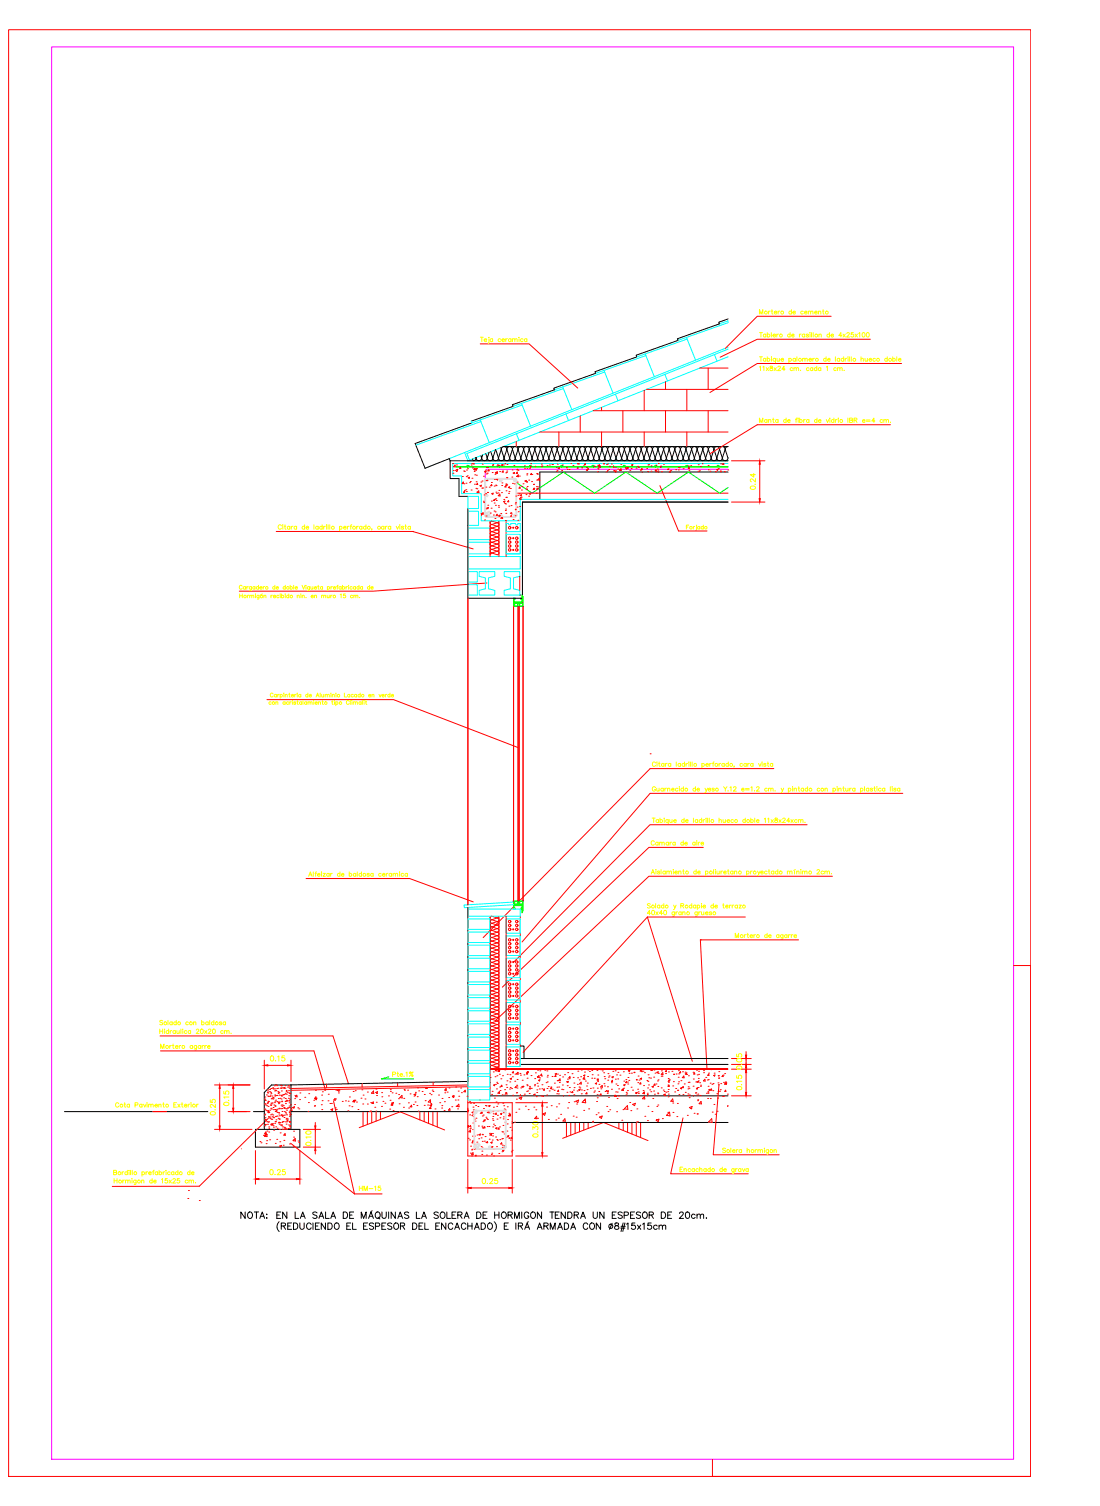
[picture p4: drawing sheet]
<svg xmlns="http://www.w3.org/2000/svg" width="630mm" height="863mm" viewBox="0 0 630 863" stroke-linecap="round" stroke-linejoin="round" font-family="sans-serif">
<defs><g id="words">
<text font-size="8.4" x="137" y="700">NOTA: EN LA SALA DE MÁQUINAS LA SOLERA DE HORMIGON TENDRA UN ESPESOR DE 20cm.</text>
<text font-size="6.6" fill="#ff0" x="153" y="609">0.15</text>
<g font-size="6.2" fill="#ff0">
<text x="434" y="181">Mortero de cemento</text>
<text x="434" y="282" transform="rotate(-90 434 282)">0.24</text>
<text x="426" y="614" transform="rotate(-90 426 614)">0.05</text>
<text x="426" y="626" transform="rotate(-90 426 626)">0.15</text>
<text x="132" y="635" transform="rotate(-90 132 635)">0.15</text>
<text x="124" y="640" transform="rotate(-90 124 640)">0.25</text>
<text x="179" y="658" transform="rotate(-90 179 658)">0.10</text>
<text x="153" y="674">0.25</text>
<text x="275" y="679">0.25</text>
</g>
<text font-size="6.2" fill="#f00" x="309" y="653" transform="rotate(-90 309 653)">0.30</text>
<g font-size="5.7" fill="#ff0">
<text x="434" y="194">Tablero de rasillon de 4x25x100</text>
<text x="434" y="213">11x8x24 cm. cada 1 cm.</text>
<text x="372" y="485">Camara de aire</text>
<text x="176" y="503">Alfeizar de baldosa ceramica</text>
<text x="90" y="588">Solado con baldosa</text>
<text x="90" y="593">Hidraulica 20x20 cm.</text>
<text x="224" y="618">Pte.1%</text>
<text x="205" y="683">HM-15</text>
</g>
</g></defs>
<g fill="none" stroke="#ff0" stroke-width=".57">
<path d="M275 193h2M276 193v3M277 195h2a.8 .8 0 0 0-1-1 .8 .8 0 0 0-1 1 1.1 1.1 0 0 0 2 1v-1M280 193h.1M280 194v2l-1 1M282 194a.8 .8 0 0 0-1 0 1 1 0 0 0 0 2 .8 .8 0 0 0 1-1M282 194v2M287 194a.8 .8 0 0 0-1 0 1 1 0 0 0 0 2 .8 .8 0 0 0 1-1M287 195h2a.8 .8 0 0 0-1-1 .8 .8 0 0 0-1 1 1.1 1.1 0 0 0 2 1v-1M290 194v2M291 194l-1 1M293 194a1 1 0 0 0-2 0 1 1 0 0 0 0 2 1.1 1.1 0 0 0 2-1"/>
<path d="M293 194v2M294 195l1-1v2M294 194v2M295 195l1-1v2M297 193h.1M297 194v2M300 194a1 1 0 0 0-2 0 1 1 0 0 0 0 2 1.1 1.1 0 0 0 2-1M302 194a.8 .8 0 0 0-1 0 1 1 0 0 0 0 2 .8 .8 0 0 0 1-1M302 194v2M435 204h2M436 204v3M439 206a1 1 0 0 0-2 0 .8 .8 0 0 0 0 1 1 1 0 0 0 2 0"/>
<path d="M439 205v2M439 206a1 1 0 0 1 2 0 .8 .8 0 0 1 0 1 1 1 0 0 1-2 0M439 204v3M442 205h.1M442 205v2M444 206a.8 .8 0 0 0-1 0 .8 .8 0 0 0 0 1 .8 .8 0 0 0 1 0M444 205v3M445 205v2h1M446 205v2M447 206h2a.8 .8 0 0 0-1-1 .8 .8 0 0 0-1 1 .8 .8 0 0 0 1 1h1M452 206a.8 .8 0 0 1 1 0 .8 .8 0 0 1 0 1 .8 .8 0 0 1-1 0M452 205v3"/>
<path d="M456 206a1 1 0 0 0-2 0 .8 .8 0 0 0 0 1 1 1 0 0 0 2 0M456 205v2M456 204v3M460 206l1-1v2M460 205v2M461 206l1-1v2M463 206h2a.8 .8 0 0 0-1-1 .8 .8 0 0 0-1 1 .8 .8 0 0 0 1 1h1M466 205v2M467 205l-1 1M473 206a.8 .8 0 0 0-1 0 .8 .8 0 0 0 0 1 .8 .8 0 0 0 1 0M473 204v3M474 206h1a.8 .8 0 0 0 0-1 .8 .8 0 0 0-1 1 .8 .8 0 0 0 1 1"/>
<path d="M479 204v3M481 206a.8 .8 0 0 0-1 0 .8 .8 0 0 0 0 1 .8 .8 0 0 0 1 0M481 205v2M483 206a.8 .8 0 0 0-1 0 .8 .8 0 0 0 0 1 .8 .8 0 0 0 1 0M483 204v3M484 205v2M485 205l-1 1M486 205h.1M486 205v2M487 204v3M488 204v3M493 206l1-1 1 2"/>
<path d="M493 204v3M495 205l1 2h1M497 205v2M498 206h1a.8 .8 0 0 0-1-1 .8 .8 0 0 0 0 1 .8 .8 0 0 0 0 1h1M501 206a.8 .8 0 0 0-1 0 .8 .8 0 0 0 0 1 .8 .8 0 0 0 1 0M508 206a.8 .8 0 0 0-1 0 .8 .8 0 0 0 0 1 .8 .8 0 0 0 1 0M508 204v3M511 206a1 1 0 0 1 2 0 .8 .8 0 0 1 0 1 1 1 0 0 1-2 0M511 204v3M514 204v3M515 206h1a.8 .8 0 0 0-1-1 .8 .8 0 0 0-1 1 .8 .8 0 0 0 1 1h1M443 240v2"/>
<path d="M450 240v2M457 240h-1v2M457 240h.1M458 240v2M468 240v2M475 240h.1M478 240v2M480 240h.1M486 240v2M435 242v-2l1 2 1-2v2M439 241a.8 .8 0 0 0-1 0 .8 .8 0 0 0 0 1 .8 .8 0 0 0 1 0M439 240v2"/>
<path d="M440 241h1l1 1M440 240v2M443 240h.1M446 241a1 1 0 0 0-2 0 .8 .8 0 0 0 0 1 1 1 0 0 0 2 0M446 240v2M450 241a.8 .8 0 0 0-1 0 .8 .8 0 0 0 0 1 .8 .8 0 0 0 1 0M451 241h2a1 1 0 0 0-2 0 .8 .8 0 0 0 0 1 .8 .8 0 0 0 1 0h1M456 240h.1M457 240v2M458 241a.8 .8 0 0 1 1 0 .8 .8 0 0 1 0 1 .8 .8 0 0 1-1 0M460 240v2M461 240l-1 1"/>
<path d="M463 241a.8 .8 0 0 0-1 0 .8 .8 0 0 0 0 1 .8 .8 0 0 0 1 0M463 240v2M468 241a.8 .8 0 0 0-1 0 .8 .8 0 0 0 0 1 .8 .8 0 0 0 1 0M469 241h1a.8 .8 0 0 0-1 0 .8 .8 0 0 0 0 1 .8 .8 0 0 0 1 0M473 240l1 2 1-2M475 240v2M478 241a1 1 0 0 0-2 0 .8 .8 0 0 0 0 1 1 1 0 0 0 2 0M479 240v2M479 240v1M480 240v2M487 241h1v-1h-1v2h1v-1M489 241h2v-1h-2v2"/>
<path d="M490 241l1 1M494 241h1a.8 .8 0 0 0-1 0 .8 .8 0 0 0 0 1 .8 .8 0 0 0 1 0M496 241h2M501 241h-2l2-1v2M506 241a1 1 0 0 0-2 0 .8 .8 0 0 0 0 1 1 1 0 0 0 2 0M506 241h1l1 1M506 240v2M508 241h1v1M510 242h.1M161 301a.9 .9 0 0 0-1 0 .9 .9 0 0 0-1 1 .9 .9 0 0 0 1 1 .9 .9 0 0 0 1 0M162 301h.1M162 302v1"/>
<path d="M163 302h1M163 301v2h1M166 302a.8 .8 0 0 0-1 0 .8 .8 0 0 0 0 1 .8 .8 0 0 0 1 0M166 302v1M167 302v1M168 302h-1M170 302a.8 .8 0 0 0-1 0 .8 .8 0 0 0 0 1 .8 .8 0 0 0 1 0M170 302v1M174 302a.8 .8 0 0 0-1 0 .8 .8 0 0 0 0 1 .8 .8 0 0 0 1 0M174 301v2M175 302h2a.8 .8 0 0 0-1 0 .8 .8 0 0 0-1 1 1 1 0 0 0 2 0M180 301v2"/>
<path d="M182 302a.8 .8 0 0 0-1 0 .8 .8 0 0 0 0 1 .8 .8 0 0 0 1 0M182 302v1M185 302a1 1 0 0 0-2 0 .8 .8 0 0 0 0 1 1 1 0 0 0 2 0M185 301v2M185 302v1M186 302h-1M187 301h.1M187 302v1M188 301v2M189 301v2M194 302a1 1 0 0 1 2 0 .8 .8 0 0 1 0 1 1 1 0 0 1-2 0M194 302v2"/>
<path d="M197 302h1a.8 .8 0 0 0-1 0 .8 .8 0 0 0 0 1 .8 .8 0 0 0 1 0M199 302v1M200 302h-1M201 302h.1M202 301h-1v2M204 302v1M205 302h-1M207 302a.8 .8 0 0 0-1 0 .8 .8 0 0 0 0 1 .8 .8 0 0 0 1 0M207 302v1M210 302a1 1 0 0 0-2 0 .8 .8 0 0 0 0 1 1 1 0 0 0 2 0M210 301v2M213 303v1"/>
<path d="M218 302a.8 .8 0 0 0-1 0 .8 .8 0 0 0 0 1 .8 .8 0 0 0 1 0M220 302a.8 .8 0 0 0-1 0 .8 .8 0 0 0 0 1 .8 .8 0 0 0 1 0M220 302v1M221 302v1M222 302h-1M224 302a.8 .8 0 0 0-1 0 .8 .8 0 0 0 0 1 .8 .8 0 0 0 1 0M224 302v1M227 302l1 1v-1M229 301h.1M229 302v1M231 302h-1l1 1h-1M232 302h1"/>
<path d="M232 301v2h1M235 302a.8 .8 0 0 0-1 0 .8 .8 0 0 0 0 1 .8 .8 0 0 0 1 0M235 302v1M393 302h1M395 301h-2v2M397 302v1M398 302h-1M399 301h.1M399 302v1l-1 1M401 302a.7 .7 0 0 0-1 0 .7 .7 0 0 0 0 1 .7 .7 0 0 0 1 0M401 302v1M403 302a.7 .7 0 0 0-1 0 .7 .7 0 0 0 0 1 .7 .7 0 0 0 1 0"/>
<path d="M403 301v2M139 336a.8 .8 0 0 0-1-1 .8 .8 0 0 0-1 1v1a.8 .8 0 0 0 1 1 .8 .8 0 0 0 1-1M141 336a.7 .7 0 0 0-1 0 .7 .7 0 0 0 0 1 .7 .7 0 0 0 1 0M141 336v2M142 336l-1 1M144 336v2h-1M144 336a.7 .7 0 0 0-1 0 .7 .7 0 0 0 0 1 .7 .7 0 0 0 1 0M146 336a.7 .7 0 0 0-1 0 .7 .7 0 0 0 0 1 .7 .7 0 0 0 1 0M146 336v2M148 336a.7 .7 0 0 0-1 0 .7 .7 0 0 0 0 1 .7 .7 0 0 0 1 0M148 335v3M149 337h1a.8 .8 0 0 0-1-1 1 1 0 0 0 0 2 .8 .8 0 0 0 1-1"/>
<path d="M151 336v2M152 336l-1 1M157 336a.7 .7 0 0 0-1 0 .7 .7 0 0 0 0 1 .7 .7 0 0 0 1 0M157 335v3M158 337h1a.7 .7 0 0 0 0-1 .7 .7 0 0 0-1 1 .7 .7 0 0 0 1 1v-1M163 336a.7 .7 0 0 0-1 0 .7 .7 0 0 0 0 1 .7 .7 0 0 0 1 0M163 335v3M166 336a.7 .7 0 0 1 1 0 .7 .7 0 0 1 0 1 .7 .7 0 0 1-1 0M166 335v3M168 335v3M169 337h1a.8 .8 0 0 0-1-1 1 1 0 0 0 0 2 .8 .8 0 0 0 1-1M173 335l1 3 1-3"/>
<path d="M175 335h.1M175 336v2M177 336v2h-1M177 336a.7 .7 0 0 0-1 0 .7 .7 0 0 0 0 1 .7 .7 0 0 0 1 0M178 336v1h1M179 336v2M180 337h1a.8 .8 0 0 0-1-1 1 1 0 0 0 0 2 .8 .8 0 0 0 1-1M182 336h1M182 335v2l1 1M185 336a.7 .7 0 0 0-1 0 .7 .7 0 0 0 0 1 .7 .7 0 0 0 1 0M185 336v2M188 336a.7 .7 0 0 1 1 0 .7 .7 0 0 1 0 1 .7 .7 0 0 1-1 0"/>
<path d="M188 336v2M190 336v2M190 336v1M191 337h1a.8 .8 0 0 0-1-1 1 1 0 0 0 0 2 .8 .8 0 0 0 1-1M193 336h1M194 335l-1 1v2M195 336a.7 .7 0 0 0-1 0 .7 .7 0 0 0 0 1 .7 .7 0 0 0 1 0M195 336v2M196 336a.7 .7 0 0 1 1 0 .7 .7 0 0 1 0 1 .7 .7 0 0 1-1 0M196 335v3M198 336v2M199 336l-1 1"/>
<path d="M200 335h.1M200 336v2M202 336a.7 .7 0 0 0-1 0 .7 .7 0 0 0 0 1 .7 .7 0 0 0 1 0M204 336a.7 .7 0 0 0-1 0 .7 .7 0 0 0 0 1 .7 .7 0 0 0 1 0M204 336v2M206 336a.7 .7 0 0 0-1 0 .7 .7 0 0 0 0 1 .7 .7 0 0 0 1 0M206 335v3M208 336a.7 .7 0 0 0-1 0 .7 .7 0 0 0 0 1 .7 .7 0 0 0 1 0M208 336v2M212 336a.7 .7 0 0 0-1 0 .7 .7 0 0 0 0 1 .7 .7 0 0 0 1 0M212 335v3M212 337h2a.7 .7 0 0 0-1-1 .7 .7 0 0 0-1 1 .7 .7 0 0 0 1 1l1-1"/>
<path d="M137 340v3M137 341h2M139 340v3M142 341v2M143 341l-1 1M143 341h1v2M143 341v2M144 341h1v2M146 340h.1M146 341v2M148 341v2h-1M148 341a.7 .7 0 0 0-1 0 .7 .7 0 0 0 0 1 .7 .7 0 0 0 1 0"/>
<path d="M150 340l-1 1M151 341h1v2M151 341v2M155 341v2M156 341l-1 1M157 342h1a.8 .8 0 0 0-1-1 1 1 0 0 0 0 2 .8 .8 0 0 0 1-1M160 341a.7 .7 0 0 0-1 0 .7 .7 0 0 0 0 1 .7 .7 0 0 0 1 0M160 340h.1M161 341v2M161 341a.7 .7 0 0 1 1 0 .7 .7 0 0 1 0 1 .7 .7 0 0 1-1 0M161 340v3M163 340h.1"/>
<path d="M163 341v2M165 341a.7 .7 0 0 0-1 0 .7 .7 0 0 0 0 1 .7 .7 0 0 0 1 0M165 340v3M170 341h1v2M170 341v2M172 340h.1M172 341v2M173 341h1v2M173 341v2M175 342h.1M178 342h2a.7 .7 0 0 0-1-1 .7 .7 0 0 0-1 1 .7 .7 0 0 0 1 1l1-1M180 341h1v2"/>
<path d="M180 341v2M184 341h1v2M184 341v2M185 341h1l1 2M187 341l1 1h1M189 341v2M190 341l-1 1M195 341v-1v3M198 340h-1v1a.8 .8 0 0 1 1 0 .8 .8 0 0 1 0 1 .8 .8 0 0 1-1 0M202 341a.7 .7 0 0 0-1 0 .7 .7 0 0 0 0 1 .7 .7 0 0 0 1 0M203 341h1v2M203 341v2"/>
<path d="M204 341h1v2M206 342h.1M156 398a.8 .8 0 0 0-1-1 .8 .8 0 0 0 0 1 .8 .8 0 0 0 0 1 .8 .8 0 0 0 1 0M158 398a.7 .7 0 0 0-1 0 .7 .7 0 0 0 0 1 .7 .7 0 0 0 1 0M158 398v1M159 398v1M160 398h-1M160 398a1 1 0 0 1 2 0 .7 .7 0 0 1 0 1 1 1 0 0 1-2 0M160 398v2M163 397h.1M163 398v1M163 398h1l1 1"/>
<path d="M165 398h1M166 397v2M167 398h1a.8 .8 0 0 0-1 0 .8 .8 0 0 0 0 1 .8 .8 0 0 0 1 0M169 398v1M170 398h-1M170 397h.1M170 398v1M172 398a.7 .7 0 0 0-1 0 .7 .7 0 0 0 0 1 .7 .7 0 0 0 1 0M172 398v1M176 398a.7 .7 0 0 0-1 0 .7 .7 0 0 0 0 1 .7 .7 0 0 0 1 0M176 397v2M177 398h1a.7 .7 0 0 0-1 1 .7 .7 0 0 0 1 0"/>
<path d="M181 399l1-2 1 2M181 399h1M183 397v2M184 398v1h1M185 398v1M186 398h1v1M186 398v1M187 398h2v1M189 397h.1M190 398v1M190 398h1l1 1M192 397h.1"/>
<path d="M192 398v1M197 397v2h2M200 398a.7 .7 0 0 0-1 0 .7 .7 0 0 0 0 1 .7 .7 0 0 0 1 0M200 398v1M202 398a.7 .7 0 0 0-1 0 .7 .7 0 0 0 0 1 .7 .7 0 0 0 1 0M204 398a.7 .7 0 0 0-1 0 .7 .7 0 0 0 0 1 .7 .7 0 0 0 1 0M204 398v1M206 398a.7 .7 0 0 0-1 0 .7 .7 0 0 0 0 1 .7 .7 0 0 0 1 0M206 397v2M211 398h1a.7 .7 0 0 0-1 1 .7 .7 0 0 0 1 0M213 398h1v1M213 398v1"/>
<path d="M217 398l1 1v-1M219 398h1a.7 .7 0 0 0-1 0 .7 .7 0 0 0 0 1h1M221 398v1M222 398h-1M223 398a.7 .7 0 0 0-1 0 .7 .7 0 0 0 0 1 .7 .7 0 0 0 1 0M223 397v2M224 398h1a.7 .7 0 0 0-1 1 .7 .7 0 0 0 1 0M155 402a.7 .7 0 0 0-1 0 .7 .7 0 0 0 0 1 .7 .7 0 0 0 1 0M158 403l1-1v2M158 402v2M163 402a.7 .7 0 0 0-1 0 .7 .7 0 0 0 0 1 .7 .7 0 0 0 1 0M163 402v2"/>
<path d="M165 402a.7 .7 0 0 0-1 0 .7 .7 0 0 0 0 1 .7 .7 0 0 0 1 0M166 402v2M167 402l-1 1M167 401h.1M167 402v2M169 402h-1l1 1h-1M170 402h1M170 401v2l1 1M173 402a.7 .7 0 0 0-1 0 .7 .7 0 0 0 0 1 .7 .7 0 0 0 1 0M173 402v2M174 401v3M176 402a.7 .7 0 0 0-1 0 .7 .7 0 0 0 0 1 .7 .7 0 0 0 1 0"/>
<path d="M176 402v2M176 403l2-1v2M178 403l1-1v2M180 401h.1M180 402v2M180 403h2a.7 .7 0 0 0-1-1 .7 .7 0 0 0-1 1 .7 .7 0 0 0 1 1l1-1M182 403l1-1 1 2M182 402v2M184 402h1M185 401v2v1M190 402h1M190 401v2l1 1"/>
<path d="M191 401h.1M192 402v2M192 402a.7 .7 0 0 1 1 0 .7 .7 0 0 1 0 1 .7 .7 0 0 1-1 0M200 402a.8 .8 0 0 0-1-1 .8 .8 0 0 0-1 1v1a.8 .8 0 0 0 1 1 .8 .8 0 0 0 1-1M201 401v3M201 401h.1M202 402v2M202 403l1-1 1 2M204 403l1-1v2M207 402a.7 .7 0 0 0-1 0 .7 .7 0 0 0 0 1 .7 .7 0 0 0 1 0M207 402v2M208 401v3"/>
<path d="M208 401h.1M209 402v2M209 402h1M210 401v2v1M375 437a.9 .9 0 0 0-1 0 .9 .9 0 0 0 0 1 .9 .9 0 0 0 0 1 .9 .9 0 0 0 1 0M376 437h.1M376 437v2M377 437h1M378 437v2M380 438a.8 .8 0 0 0-1 0 .8 .8 0 0 0 0 1 .8 .8 0 0 0 1 0M380 437v2M381 437v2"/>
<path d="M382 437l-1 1M384 438a.8 .8 0 0 0-1 0 .8 .8 0 0 0 0 1 .8 .8 0 0 0 1 0M384 437v2M387 437v2M390 438a.8 .8 0 0 0-1 0 .8 .8 0 0 0 0 1 .8 .8 0 0 0 1 0M390 437v2M392 438a.8 .8 0 0 0-1 0 .8 .8 0 0 0 0 1 .8 .8 0 0 0 1 0M392 437v2M393 437v2M394 437l-1 1M395 437h.1M395 437v2"/>
<path d="M396 437v2M402 438a.8 .8 0 0 1 1 0 .8 .8 0 0 1 0 1 .8 .8 0 0 1-1 0M402 437v3M404 438h2a.8 .8 0 0 0-1 0 .8 .8 0 0 0-1 1 1 1 0 0 0 2 0M406 437v2M407 437l-1 1M408 437h1M409 437h-1v2M412 437v2M413 437l-1 1M415 438a.8 .8 0 0 0-1 0 .8 .8 0 0 0 0 1 .8 .8 0 0 0 1 0M415 437v2"/>
<path d="M417 438a.8 .8 0 0 0-1 0 .8 .8 0 0 0 0 1 .8 .8 0 0 0 1 0M417 437v2M421 439l-1 1M425 438a.8 .8 0 0 0-1 0 .8 .8 0 0 0 0 1 .8 .8 0 0 0 1 0M427 438a.8 .8 0 0 0-1 0 .8 .8 0 0 0 0 1 .8 .8 0 0 0 1 0M427 437v2M428 437v2M429 437l-1 1M431 438a.8 .8 0 0 0-1 0 .8 .8 0 0 0 0 1 .8 .8 0 0 0 1 0M431 437v2M434 437l1 2 1-2M436 437h.1"/>
<path d="M437 437v2M439 438h-2h2v1h-2M439 437h1M440 437v2M443 438a1 1 0 0 0-2 0 .8 .8 0 0 0 0 1 1 1 0 0 0 2 0M443 437v2M375 451a.9 .9 0 0 0-1 0 .9 .9 0 0 0 0 1 1 1 0 0 0 0 1 1 1 0 0 0 1 0v-1M376 452v1h2M378 452v1M380 452a.8 .8 0 0 0-1 0 .8 .8 0 0 0 0 1 .8 .8 0 0 0 1 0M380 452v1M381 452v1"/>
<path d="M382 452h-1M382 452h2v1M382 452v1M385 452h1a.8 .8 0 0 0-1 0 .8 .8 0 0 0 0 1 .8 .8 0 0 0 1 0M388 452a.8 .8 0 0 0-1 0 .8 .8 0 0 0 0 1 .8 .8 0 0 0 1 0M389 451h.1M389 452v1M391 452a.8 .8 0 0 0-1 0 .8 .8 0 0 0 0 1 .8 .8 0 0 0 1 0M391 451v2M398 452a.8 .8 0 0 0-1 0 .8 .8 0 0 0 0 1 .8 .8 0 0 0 1 0M398 451v2M399 452h2a.8 .8 0 0 0-1 0 .8 .8 0 0 0-1 1 .8 .8 0 0 0 1 0h1"/>
<path d="M404 452l1 1v-1M405 453l-1 1M406 452h1a.8 .8 0 0 0-1 0 .8 .8 0 0 0 0 1 .8 .8 0 0 0 1 0M409 452h-1l1 1h-1M414 451l1 1 1-1M415 452v1M417 453h.1M418 451h1v2M420 451h1h1l-2 2h2M425 452h1a.8 .8 0 0 0-1 0 .8 .8 0 0 0 0 1 .8 .8 0 0 0 1 0M427 452h2M427 453h2"/>
<path d="M430 451h1v2M432 453h.1M433 451h1h1l-2 2h2M439 452a.8 .8 0 0 0-1 0 .8 .8 0 0 0 0 1 .8 .8 0 0 0 1 0M440 452h1l1 1M440 452v1M442 452h1v1M444 453h.1M447 452l1 1 1-1M448 453l-1 1M452 452a.8 .8 0 0 1 1 0 .8 .8 0 0 1 0 1 .8 .8 0 0 1-1 0M452 452v2"/>
<path d="M454 451h.1M454 452v1M455 452h1v1M455 452v1M457 452h1M458 451v2M460 452a.8 .8 0 0 0-1 0 .8 .8 0 0 0 0 1 .8 .8 0 0 0 1 0M460 452v1M463 452a1 1 0 0 0-2 0 .8 .8 0 0 0 0 1 1 1 0 0 0 2 0M463 451v2M469 452a.8 .8 0 0 0-1 0 .8 .8 0 0 0 0 1 .8 .8 0 0 0 1 0M473 452h1v1"/>
<path d="M473 452v1M477 452a.8 .8 0 0 1 1 0 .8 .8 0 0 1 0 1 .8 .8 0 0 1-1 0M477 452v2M479 451h.1M480 452v1M480 452h2v1M483 452h1M483 451v2h1M484 452l1 1h1M486 452v1M487 452v1M488 452h-1"/>
<path d="M490 452a.8 .8 0 0 0-1 0 .8 .8 0 0 0 0 1 .8 .8 0 0 0 1 0M490 452v1M493 452a.8 .8 0 0 1 1 0 .8 .8 0 0 1 0 1 .8 .8 0 0 1-1 0M493 452v2M495 451v2M498 452a1 1 0 0 0-2 0 .8 .8 0 0 0 0 1 1 1 0 0 0 2 0M498 452v1M500 452h-1l1 1h-2M501 452h.1M501 451v2M502 451h.1M502 452v1"/>
<path d="M505 452a1 1 0 0 0-2 0 .8 .8 0 0 0 0 1 1 1 0 0 0 2 0M507 452a.8 .8 0 0 0-1 0 .8 .8 0 0 0 0 1 .8 .8 0 0 0 1 0M507 452v1M510 451v2M511 451h.1M511 452v1M513 452h-1l1 1h-1M515 452a.8 .8 0 0 0-1 0 .8 .8 0 0 0 0 1 .8 .8 0 0 0 1 0M515 452v1M374 469h1M374 469v2M377 470a.8 .8 0 0 0-1 0 .8 .8 0 0 0 0 1 .8 .8 0 0 0 1 0"/>
<path d="M377 470v1M378 470a.8 .8 0 0 1 1 0 .8 .8 0 0 1 0 1 .8 .8 0 0 1-1 0M378 469v2M380 469h.1M380 470v1M383 470a.8 .8 0 0 0-1 0 .8 .8 0 0 0 0 1 .8 .8 0 0 0 1 0M383 470v2M384 470v1h1M385 470v1M386 470h1a.8 .8 0 0 0-1 0 .8 .8 0 0 0 0 1 .8 .8 0 0 0 1 0M392 470a.8 .8 0 0 0-1 0 .8 .8 0 0 0 0 1 .8 .8 0 0 0 1 0M392 469v2"/>
<path d="M393 470h1a.8 .8 0 0 0-1 0 .8 .8 0 0 0 0 1 .8 .8 0 0 0 1 0M397 469v2M400 470a1 1 0 0 0-2 0 .8 .8 0 0 0 0 1 1 1 0 0 0 2 0M400 470v1M402 470a.8 .8 0 0 0-1 0 .8 .8 0 0 0 0 1 .8 .8 0 0 0 1 0M402 469v2M403 470v1M404 470h-1M404 469h.1M404 470v1M405 469v2M406 469v2"/>
<path d="M412 470h1v1M412 469v2M414 470v1h1M415 470v1M416 470h2a.8 .8 0 0 0-1 0 .8 .8 0 0 0-1 1 1 1 0 0 0 2 0M420 470a.8 .8 0 0 0-1 0 .8 .8 0 0 0 0 1 .8 .8 0 0 0 1 0M427 470a.8 .8 0 0 0-1 0 .8 .8 0 0 0 0 1 .8 .8 0 0 0 1 0M427 469v2M430 470a.8 .8 0 0 1 1 0 .8 .8 0 0 1 0 1 .8 .8 0 0 1-1 0M430 469v2M432 469v2M433 470h2a.8 .8 0 0 0-1 0 .8 .8 0 0 0-1 1 .8 .8 0 0 0 1 0h1"/>
<path d="M438 469v2M440 469v2M442 470l1 1M443 470l-1 1M444 469v1h1a.9 .9 0 0 1 0 1 .9 .9 0 0 1-1-1l1-1zM446 470l1 1M447 470l-1 1M448 469h1h1l-2 2h2M452 470h-1l1-1v2M453 470l1 1M454 470l-1 1M457 470a1 1 0 0 0-2 0 .8 .8 0 0 0 0 1 1 1 0 0 0 2 0"/>
<path d="M457 470h1l1 1M457 470v1M459 470h1v1M461 471h.1M373 500h2M376 498h.1M376 499v2M378 499h-1l1 1v1l-1-1M379 498v3M381 499a.8 .8 0 0 0-1 0 1 1 0 0 0 0 2 .8 .8 0 0 0 1-1M381 499v2M382 500l1-1v2"/>
<path d="M382 499v2M383 500l1-1 1 2M386 498h.1M386 499v2M387 500h1a.8 .8 0 0 0-1-1 .8 .8 0 0 0 0 1 .8 .8 0 0 0 1 1v-1M389 500l1-1v2M389 499v2M391 499h1M391 498v2l1 1M399 499a.8 .8 0 0 0-1 0 1 1 0 0 0 0 2 .8 .8 0 0 0 1-1M399 498v3M400 500h1a.8 .8 0 0 0-1-1 1 1 0 0 0 0 2 .8 .8 0 0 0 1 0v-1"/>
<path d="M404 499a.8 .8 0 0 1 1 0 1 1 0 0 1 0 2 .8 .8 0 0 1-1-1M404 499v3M409 498v3M410 498h.1M410 499v2M411 499v2l1-1M412 499v2M413 499v2M414 499l-1 1M415 500h1a.8 .8 0 0 0-1-1 1 1 0 0 0 0 2 .8 .8 0 0 0 1 0v-1M417 499h1M417 498v2l1 1"/>
<path d="M420 499a.8 .8 0 0 0-1 0 1 1 0 0 0 0 2 .8 .8 0 0 0 1-1M420 499v2M421 500l1-1v2M421 499v2M428 499a.8 .8 0 0 1 1 0 1 1 0 0 1 0 2 .8 .8 0 0 1-1-1M428 499v3M430 499v2M431 499l-1 1M434 499l1 2v-2M436 500h1a.8 .8 0 0 0-1-1 1 1 0 0 0 0 2 .8 .8 0 0 0 1 0v-1M439 499a.8 .8 0 0 0-1 0 1 1 0 0 0 0 2 .8 .8 0 0 0 1-1M440 499h1"/>
<path d="M440 498v2l1 1M443 499a.8 .8 0 0 0-1 0 1 1 0 0 0 0 2 .8 .8 0 0 0 1-1M443 499v2M446 499a1 1 0 0 0-2 0 1 1 0 0 0 0 2 1.1 1.1 0 0 0 2-1M446 498v3M451 500l1-1v2M451 499v2M452 500l2-1v2M455 499v2M456 498l-1 1M456 500l2-1v2M456 499v2"/>
<path d="M459 498h.1M459 499v2M460 500l1-1v2M460 499v2M461 500l1-1v2M468 499v-1l1 1-1 2h2M472 499a.8 .8 0 0 0-1 0 1 1 0 0 0 0 2 .8 .8 0 0 0 1-1M472 500l2-1v2M472 499v2M474 500l1-1v2M372 518h-1l1 2h-1M373 501l1-3 1 3"/>
<path d="M376 518v2M378 519a.8 .8 0 0 0-1 0 .8 .8 0 0 0 0 1 .8 .8 0 0 0 1 0M378 519v1M380 519a.8 .8 0 0 0-1 0 .8 .8 0 0 0 0 1 .8 .8 0 0 0 1 0M380 518v2M386 519l1 1v-1M390 519h1l1-1h-2v2M391 519l1 1M396 519a.8 .8 0 0 0-1 0 .8 .8 0 0 0 0 1 .8 .8 0 0 0 1 0M396 518v2M399 519a1 1 0 0 0-2 0 .8 .8 0 0 0 0 1 1 1 0 0 0 2 0M399 519v1"/>
<path d="M399 519a1 1 0 0 1 2 0 .8 .8 0 0 1 0 1 1 1 0 0 1-2 0M399 519v2M402 518h.1M402 519v1M403 519h1a.8 .8 0 0 0-1 0 .8 .8 0 0 0 0 1 .8 .8 0 0 0 1 0M409 519a1 1 0 0 0-2 0 .8 .8 0 0 0 0 1 1 1 0 0 0 2 0M409 518v2M409 519h2a.8 .8 0 0 0-1 0 .8 .8 0 0 0-1 1 1 1 0 0 0 2 0M414 519h1M414 518v2h1M416 519h1a.8 .8 0 0 0-1 0 .8 .8 0 0 0 0 1 .8 .8 0 0 0 1 0M418 519v1"/>
<path d="M419 519h-1M419 519v1M420 519h-1M422 519a.8 .8 0 0 0-1 0 .8 .8 0 0 0 0 1 .8 .8 0 0 0 1 0M422 519v1M423 519h2l-2 1h2M435 501l-1 1M476 501h.1M373 523h-2l1-1v2M376 522l1 2M377 522l-1 2M380 523h-2l1-1v2"/>
<path d="M386 522v3h-1M386 523a.8 .8 0 0 0-1 0 .8 .8 0 0 0 0 1 .8 .8 0 0 0 1 0M387 520l-1 1M387 522v2M388 522l-1 1M390 523a.8 .8 0 0 0-1 0 .8 .8 0 0 0 0 1 .8 .8 0 0 0 1 0M390 522v2M391 523h1v1M391 522v2M399 522v3h-1M399 523a.8 .8 0 0 0-1 0 .8 .8 0 0 0 0 1 .8 .8 0 0 0 1 0M400 522v2"/>
<path d="M401 522l-1 1M402 522v2h1M403 522v2M404 523h2a1 1 0 0 0-2 0 .8 .8 0 0 0 0 1 .8 .8 0 0 0 1 0h1M408 523h-2h2v1h-2M421 537v-2l1 2 1-2v2M426 536v1M427 536h-1M428 536h1M428 535v2h1M430 536h1a.8 .8 0 0 0-1 0 .8 .8 0 0 0 0 1 .8 .8 0 0 0 1 0M432 536v1"/>
<path d="M433 536h-1M439 536a.8 .8 0 0 0-1 0 .8 .8 0 0 0 0 1 .8 .8 0 0 0 1 0M439 535v2M440 536h2a.8 .8 0 0 0-1 0 .8 .8 0 0 0-1 1 .8 .8 0 0 0 1 0h1M446 536a.8 .8 0 0 0-1 0 .8 .8 0 0 0 0 1 .8 .8 0 0 0 1 0M446 536v1M449 536l-1 2h-1M449 536a1 1 0 0 0-2 0 .8 .8 0 0 0 0 1 1 1 0 0 0 2 0M451 536a.8 .8 0 0 0-1 0 .8 .8 0 0 0 0 1 .8 .8 0 0 0 1 0M451 536v1M452 536v1M453 536h-1"/>
<path d="M453 536v1M454 536h-1M455 536h1a.8 .8 0 0 0-1 0 .8 .8 0 0 0 0 1 .8 .8 0 0 0 1 0M97 599v2M98 599l-1 1M99 599h1M99 598v2l1 1M100 600h2a.8 .8 0 0 0-1-1 .8 .8 0 0 0-1 1 1.1 1.1 0 0 0 2 1v-1M103 599v2M104 599l-1 1M110 599a.8 .8 0 0 0-1 0 1 1 0 0 0 0 2 .8 .8 0 0 0 1-1M110 599v2"/>
<path d="M113 599l-1 2h-1M113 599a1 1 0 0 0-2 0 1 1 0 0 0 0 2 1.1 1.1 0 0 0 2-1M115 599a.8 .8 0 0 0-1 0 1 1 0 0 0 0 2 .8 .8 0 0 0 1-1M115 599v2M116 599v2M117 599l-1 1M117 599v2M118 599l-1 1M119 600h1a.8 .8 0 0 0-1-1 .8 .8 0 0 0 0 1 .8 .8 0 0 0 1 1v-1M92 601v-3l1 3 1-3v3M68 632a.9 .9 0 0 0-1 0 .9 .9 0 0 0-1 1 .9 .9 0 0 0 1 1 .9 .9 0 0 0 1 0M71 633h1"/>
<path d="M71 632v2h1M74 633a.8 .8 0 0 0-1 0 .8 .8 0 0 0 0 1 .8 .8 0 0 0 1 0M74 633v1M77 633h2v-1h-2v2M81 633a.8 .8 0 0 0-1 0 .8 .8 0 0 0 0 1 .8 .8 0 0 0 1 0M81 633v1M82 633l1 1 1-1M84 632h.1M84 633v1M85 633h1v1M85 633v1M86 633h2v1"/>
<path d="M89 633h1a.8 .8 0 0 0-1 0 .8 .8 0 0 0 0 1 .8 .8 0 0 0 1 0M91 633h1v1M91 633v1M93 633h1M94 632v2M100 633h1M101 632h-1v2h1M102 633l1 1M103 633l-1 1M104 633h1M104 632v2h1M106 633h1a.8 .8 0 0 0-1 0 .8 .8 0 0 0 0 1 .8 .8 0 0 0 1 0"/>
<path d="M108 633v1M109 633h-1M109 632h.1M109 633v1M113 633v1M114 633h-1M416 658h-2l2 2h-1h-1M419 658v2M420 659h1a.8 .8 0 0 0-1 0 .8 .8 0 0 0-1 1 .8 .8 0 0 0 1 0h1M422 659v1M423 659h-1M425 659a.8 .8 0 0 0-1 0 .8 .8 0 0 0 0 1 .8 .8 0 0 0 1 0"/>
<path d="M425 659v1M428 659h1v1M428 658v2M433 659v1M434 659h-1M434 659h1v1M434 659v1M435 659h2v1M438 658h.1M438 659v1M440 659v2h-1M440 659a.8 .8 0 0 0-1 0 .8 .8 0 0 0 0 1 .8 .8 0 0 0 1 0"/>
<path d="M443 659h2v1M443 659v1M65 672h2v-1h-2v2h2l-1-1M65 675v3M65 677h2M67 675v3M70 671v2M70 676v2M71 671l-1 1M71 676l-1 1M72 677l1-1v2M72 676v2"/>
<path d="M73 672a.8 .8 0 0 0-1 0 .8 .8 0 0 0 0 1 .8 .8 0 0 0 1 0M73 671v2M73 677l1-1 1 2M74 671h.1M74 671v2M75 671v2M76 675h.1M76 676v2M76 671v2M78 676v2l-1 1M78 677a.8 .8 0 0 0-1-1 1 1 0 0 0 0 2 .8 .8 0 0 0 1-1M81 677l1-1v2"/>
<path d="M81 676v2M81 672a1 1 0 0 1 2 0 .8 .8 0 0 1 0 1 1 1 0 0 1-2 0M81 671v3M84 671v2M85 671l-1 1M85 672h2a.8 .8 0 0 0-1 0 .8 .8 0 0 0-1 1 .8 .8 0 0 0 1 0h1M87 677a.8 .8 0 0 0-1-1 1 1 0 0 0 0 2 .8 .8 0 0 0 1-1M87 675v3M87 671h1M88 677h1a.8 .8 0 0 0 0-1 .8 .8 0 0 0-1 1 .8 .8 0 0 0 1 1v-1M88 671v2M90 672a.8 .8 0 0 0-1 0 .8 .8 0 0 0 0 1 .8 .8 0 0 0 1 0"/>
<path d="M90 671v2M91 672a.8 .8 0 0 1 1 0 .8 .8 0 0 1 0 1 .8 .8 0 0 1-1 0M91 671v2M92 676l1-1v3M93 671v2M94 671l-1 1M95 671h.1M95 671v2M96 675h-1v1a.9 .9 0 0 1 1 0 1 1 0 0 1 0 2 1.1 1.1 0 0 1-2-1M97 676l1 2M97 672a.8 .8 0 0 0-1 0 .8 .8 0 0 0 0 1 .8 .8 0 0 0 1 0M98 676l-1 2"/>
<path d="M99 676l1-1v1l-1 2h2M100 672a1 1 0 0 0-2 0 .8 .8 0 0 0 0 1 1 1 0 0 0 2 0M100 671v2M102 672a.8 .8 0 0 0-1 0 .8 .8 0 0 0 0 1 .8 .8 0 0 0 1 0M102 671v2M103 675h-1l-1 1a1 1 0 0 1 2 0 1 1 0 0 1 0 2 1.1 1.1 0 0 1-2-1M108 677a1.1 1.1 0 0 0-2-1 1 1 0 0 0 0 2 1.1 1.1 0 0 0 2-1M108 677l1-1 1 2M108 676v2M109 672a.8 .8 0 0 0-1 0 .8 .8 0 0 0 0 1 .8 .8 0 0 0 1 0M109 671v2M110 677l1-1v2"/>
<path d="M110 672h1a.8 .8 0 0 0-1 0 .8 .8 0 0 0 0 1 .8 .8 0 0 0 1 0M112 678h.1M389 670h1M391 669h-2v2h2M392 670h1v1M392 670v1M396 670a1 1 0 0 0-2 0 .8 .8 0 0 0 0 1 1 1 0 0 0 2 0M398 670a.8 .8 0 0 0-1 0 .8 .8 0 0 0 0 1 .8 .8 0 0 0 1 0M398 670v1M400 670a.8 .8 0 0 0-1 0 .8 .8 0 0 0 0 1 .8 .8 0 0 0 1 0M401 670h1v1M401 669v2"/>
<path d="M405 670a1 1 0 0 0-2 0 .8 .8 0 0 0 0 1 1 1 0 0 0 2 0M405 670v1M407 670a.8 .8 0 0 0-1 0 .8 .8 0 0 0 0 1 .8 .8 0 0 0 1 0M407 669v2M414 670a.8 .8 0 0 0-1 0 .8 .8 0 0 0 0 1 .8 .8 0 0 0 1 0M414 669v2M415 670h1a.8 .8 0 0 0-1 0 .8 .8 0 0 0-1 0 .8 .8 0 0 0 1 1h1M421 670l-1 2h-1M421 670a1 1 0 0 0-2 0 .8 .8 0 0 0 0 1 1 1 0 0 0 2 0M421 670v1M422 670h-1M424 670a.8 .8 0 0 0-1 0 .8 .8 0 0 0 0 1 .8 .8 0 0 0 1 0"/>
<path d="M424 670v1M425 670l1 1 1-1M429 670a1 1 0 0 0-2 0 .8 .8 0 0 0 0 1 1 1 0 0 0 2 0M429 670v1"/>
<circle cx="458" cy="206" r=".8"/>
<circle cx="468" cy="206" r=".8"/>
<circle cx="489" cy="206" r=".8"/>
<circle cx="503" cy="206" r=".8"/>
<circle cx="510" cy="206" r=".8"/>
<circle cx="482" cy="241" r=".8"/>
<circle cx="191" cy="302" r=".8"/>
<circle cx="203" cy="302" r=".8"/>
<circle cx="211" cy="302" r=".8"/>
<circle cx="396" cy="302" r=".7"/>
<circle cx="404" cy="302" r=".7"/>
<circle cx="153" cy="337" r=".7"/>
<circle cx="165" cy="337" r=".7"/>
<circle cx="140" cy="342" r=".7"/>
<circle cx="150" cy="342" r=".7"/>
<circle cx="167" cy="342" r=".7"/>
<circle cx="192" cy="342" r=".7"/>
<circle cx="194" cy="399" r=".7"/>
<circle cx="208" cy="399" r=".7"/>
<circle cx="157" cy="403" r=".7"/>
<circle cx="187" cy="403" r=".7"/>
<circle cx="195" cy="403" r=".7"/>
<circle cx="398" cy="438" r=".8"/>
<circle cx="410" cy="438" r=".8"/>
<circle cx="419" cy="438" r=".8"/>
<circle cx="393" cy="452" r=".8"/>
<circle cx="411" cy="452" r=".8"/>
<circle cx="464" cy="452" r=".8"/>
<circle cx="471" cy="452" r=".8"/>
<circle cx="408" cy="470" r=".8"/>
<circle cx="422" cy="470" r=".8"/>
<circle cx="428" cy="470" r=".8"/>
<circle cx="394" cy="500" r=".8"/>
<circle cx="407" cy="500" r=".8"/>
<circle cx="424" cy="500" r=".8"/>
<circle cx="432" cy="500" r=".8"/>
<circle cx="447" cy="500" r=".8"/>
<circle cx="464" cy="500" r=".8"/>
<circle cx="374" cy="519" r=".8"/>
<circle cx="382" cy="519" r=".8"/>
<circle cx="393" cy="519" r=".8"/>
<circle cx="426" cy="519" r=".8"/>
<circle cx="374" cy="523" r="1.2"/>
<circle cx="381" cy="523" r="1.2"/>
<circle cx="394" cy="523" r=".8"/>
<circle cx="409" cy="523" r=".8"/>
<circle cx="425" cy="536" r=".8"/>
<circle cx="434" cy="536" r=".8"/>
<circle cx="96" cy="600" r=".8"/>
<circle cx="105" cy="600" r=".8"/>
<circle cx="70" cy="633" r=".8"/>
<circle cx="96" cy="633" r=".8"/>
<circle cx="111" cy="633" r=".8"/>
<circle cx="417" cy="660" r=".8"/>
<circle cx="431" cy="660" r=".8"/>
<circle cx="442" cy="660" r=".8"/>
<circle cx="68" cy="672" r=".8"/>
<circle cx="69" cy="677" r=".8"/>
<circle cx="78" cy="672" r=".8"/>
<circle cx="80" cy="677" r=".8"/>
<circle cx="104" cy="672" r=".8"/>
<circle cx="408" cy="670" r=".8"/>
</g>
<g fill="none" stroke="#f00" stroke-width=".57">
<path d="M5 17h585v829h-585zM275 197h28l28 25M476 181h-42l-19 19M499 194h-65l-22 11M381 219v4M401 211h16M406 211v12M516 208h-82l-27 17M332 238v10M340 235h77M345 233v2M357 235v13"/>
<path d="M369 224v11M370 223h47M381 235v13M393 223v12M406 235v13M296 253v3M309 248h108M320 248v8M345 248v8M369 248v8M393 248v8M510 243h-76l-27 17"/>
<path d="M259 266h.1M259 271h.1M260 270h.1M261 269h.1M261 266v2l-1-1zM261 270h.1M261 269h1v1zM261 266h.1M264 268h-1zM265 277h.1M265 273h.1M265 276l1 1h-1z"/>
<path d="M266 270h.1M266 277h.1M267 277h.1M267 273h.1M267 269h.1M268 273h.1M268 269h.1M268 274l1-1v1zM269 277h.1M269 276h.1M270 266h.1M270 274h.1"/>
<path d="M271 268h.1M271 266h.1M272 270h.1M272 266h-1M272 277h.1M272 268v1h-1zM272 272h.1M273 280h.1M273 269h.1M273 276h.1M273 268v1h-1zM273 272h.1"/>
<path d="M273 277l1 1h-1zM275 278h1l-1 1zM275 276h.1M276 280h.1M276 276h.1M276 266h.1M277 273h.1M278 270h.1M278 270v1zM278 279h.1M278 275h.1M279 272h.1"/>
<path d="M279 268h.1M279 275h.1M279 271h.1M280 269v1h-1zM280 279h.1M281 276h.1M282 278h-1zM282 271h.1M282 267h.1M282 266h.1M283 279h.1M283 275h.1"/>
<path d="M284 272h.1M284 271h.1M284 278h.1M285 267h.1M285 275h.1M285 270v1h-1zM285 266h.1M286 267h.1M286 270h.1M287 266h1v1zM287 278h.1M287 277h.1"/>
<path d="M288 270v1v-1zM288 266h.1M289 266h.1M290 277h.1M290 271h.1M290 278v1h-1zM290 278h.1M290 274h.1M290 270h.1M290 266h.1M291 279h1v1zM292 280h.1"/>
<path d="M293 273h.1M293 269h.1M294 277h.1M294 271h1h-1zM294 267h.1M296 271h.1M296 273h.1M296 269h.1M296 276h.1M297 269h.1M297 272v1h-1zM297 273h.1"/>
<path d="M298 279v1h-1zM299 279h.1M300 277h.1M300 267h.1M300 268h.1M301 276v-1v1zM301 280h.1M302 276h.1M302 272h.1M302 271h.1M302 268h.1M302 279h.1"/>
<path d="M303 275h.1M303 268h.1M304 267h.1M304 268h.1M304 266h.1M304 271v1zM304 276h.1M305 272h.1M306 278h.1M306 277h.1M306 280h.1M306 280h-1z"/>
<path d="M306 267h.1M307 279h.1M307 275h.1M307 271h.1M308 271h.1M308 272h.1M308 279h.1M309 275h.1M309 274v1h-1zM310 267h.1M310 266h.1M313 267h.1"/>
<path d="M315 266h.1M316 266h.1M318 268h.1M319 270h.1M319 266h.1M320 268v1zM322 270h.1M322 266h.1M325 268h.1M325 269h.1M326 269h.1M327 266h.1"/>
<path d="M328 267h.1M331 268h.1M331 266h1M333 268h.1M334 267h.1M335 266h.1M336 269h.1M336 269h1v1zM336 268h.1M337 268h.1M337 269h.1M340 267h.1"/>
<path d="M342 270h.1M342 267h.1M342 268h.1M343 269h.1M343 267h1M343 268h1M343 266v1zM345 266h1M347 270h.1M347 266h.1M348 270h.1M348 266h.1"/>
<path d="M349 269h.1M349 267h.1M350 266h.1M351 268h1M351 267h1M352 270h.1M352 268h.1M352 270h1zM354 269h.1M355 269h.1M355 269h1v1l-1-1zM356 266h.1"/>
<path d="M358 269h.1M358 268h.1M359 269h.1M360 268h.1M360 268h-1zM361 269h.1M362 268h.1M362 266v1zM364 268h.1M365 267h.1M366 268h.1M367 270h.1"/>
<path d="M368 268v1h-1zM368 270h.1M370 268h.1M371 270h.1M371 266h.1M372 266h.1M373 270h.1M373 267h.1M376 267h.1M376 269v1h-1zM376 270h.1M376 269h.1"/>
<path d="M377 269h.1M377 266h.1M377 270h.1M378 278l11 26h16M378 267h1M378 268h1M379 270h.1M380 266h.1M382 269h.1M383 269h.1M383 270h1M383 270h.1"/>
<path d="M384 270h.1M387 269h.1M388 268h.1M389 269h.1M389 268h.1M391 269h.1M394 267h.1M394 268h1v1zM395 270h.1M396 267h.1M400 270h.1M400 266h.1"/>
<path d="M401 270h.1M401 267h.1M402 266h.1M406 267h.1M406 269h.1M407 270h.1M410 270h.1M410 269h1v1zM411 268h.1M413 270h.1M413 266h.1M414 266h1"/>
<path d="M415 270h.1M417 269h.1M419 264h19M435 266v20M265 282h1zM266 281h.1M267 281h.1M267 282h.1M270 281h.1M273 282h.1M274 281v1h-1zM276 294v1"/>
<path d="M276 294h.1M277 294v1h-1zM277 287h.1M277 288h.1M277 284h.1M278 298h.1M278 283h.1M278 296h.1M278 292h.1M279 291h1h-1zM279 282h.1M279 289h.1"/>
<path d="M281 298v21M281 294h.1M281 291h.1M281 298l1 1M281 287h.1M282 283h.1M282 299l3 1M282 298a1.1 1.1 0 0 0-1 2 1 1 0 0 0 1 1M282 298v1M283 295h.1M283 293h.1M283 288h.1"/>
<path d="M283 286v1zM283 286h.1M283 297h.1M284 293h.1M284 290h.1M284 286h.1M284 282h.1M284 287h.1M284 283h.1M285 295h-1zM285 300l-3 1M285 300a1 1 0 0 1 1 1 1 1 0 0 1-1 1"/>
<path d="M285 300l1-2v21M285 282h.1M285 290h.1M286 291h.1M286 295h.1M286 281h.1M286 296v-1v1M286 283v1h-1zM287 294h.1M287 282h.1M287 296v1h1v-1M288 287h1v1z"/>
<path d="M289 286h.1M289 288h.1M289 292h.1M290 289h.1M290 298h.1M290 292h.1M290 285h.1M290 294h.1M290 281h.1M290 298v21M291 283h.1M291 287v1v-1z"/>
<path d="M291 290h.1M292 282h.1M292 294h.1M292 296l1-1v1M293 294h.1M293 290h.1M294 298h.1M295 296h.1M295 289h.1M295 292h.1M295 288h.1M295 284h.1"/>
<path d="M296 292h.1M296 283h121M296 291h.1M297 298h.1M297 284h.1M297 293h.1M297 283h.1M298 290h.1M298 284l1-1-1 1zM298 285v1h-1zM299 285h.1M299 281h.1"/>
<path d="M301 283h.1M302 280h.1M303 284h.1M303 283h.1M307 283h.1M308 280h-1h1M419 288h19M158 305h78l35 10M218 303h.1M236 305h.1M281 317h.1M282 315l3 1"/>
<path d="M282 313l3 1M282 311l3 1M282 309l3 1M282 307l3 1M282 305l3 1M282 303l3 1M282 301l3 1M282 315a1 1 0 0 0-1 1 1 1 0 0 0 1 1M282 317l-1 1M282 313a1 1 0 0 0-1 1 1 1 0 0 0 1 1M282 311a1 1 0 0 0-1 1 1 1 0 0 0 1 1M282 309a1 1 0 0 0-1 1 1 1 0 0 0 1 1"/>
<path d="M282 307a1 1 0 0 0-1 1 1 1 0 0 0 1 1M282 305a1 1 0 0 0-1 1 1 1 0 0 0 1 1M282 303a1 1 0 0 0-1 1 1 1 0 0 0 1 1M282 301a1 1 0 0 0-1 1 1 1 0 0 0 1 1M285 316l-3 1M285 314l-3 1M285 312l-3 1M285 310l-3 1M285 308l-3 1M285 306l-3 1M285 304l-3 1M285 302l-3 1"/>
<path d="M285 316a1 1 0 0 1 1 1 1 1 0 0 1-1 1l-3-1M285 314a1 1 0 0 1 1 1 1 1 0 0 1-1 1M285 312a1 1 0 0 1 1 1 1 1 0 0 1-1 1M285 310a1 1 0 0 1 1 1 1 1 0 0 1-1 1M285 308a1 1 0 0 1 1 1 1 1 0 0 1-1 1M285 306a1 1 0 0 1 1 1 1 1 0 0 1-1 1M285 304a1 1 0 0 1 1 1 1 1 0 0 1-1 1M285 302a1 1 0 0 1 1 1 1 1 0 0 1-1 1M279 334l-65 5h-77M298 330v8M268 343v176M294 347v169"/>
<path d="M297 347v169M299 345h.1M300 347v169M153 401h72l71 27M372 432h.1M443 440h-71l-95 97M517 455h-145l-73 85M462 473h-90l-77 78M403 486h-31l-84 80M175 503h60l36 14M294 517h.1M477 502h-105l-88 83"/>
<path d="M281 525v103M282 527l3 1M282 529l3 1M282 531l3 1M282 533l3 1M282 535l3 1M282 537l3 1M282 539l3 1M282 527a1 1 0 0 0-1 1 1 1 0 0 0 1 1M282 529a1 1 0 0 0-1 1 1 1 0 0 0 1 1M282 531a1 1 0 0 0-1 1 1 1 0 0 0 1 1M282 533a1 1 0 0 0-1 1 1 1 0 0 0 1 1"/>
<path d="M282 535a1 1 0 0 0-1 1 1 1 0 0 0 1 1M282 537a1 1 0 0 0-1 1 1 1 0 0 0 1 1M282 539a1 1 0 0 0-1 1 1 1 0 0 0 1 1M285 526l-3-1a1 1 0 0 0-1 1 1 1 0 0 0 1 1M285 526l-3 1M285 528l-3 1M285 530l-3 1M285 532l-3 1M285 534l-3 1M285 536l-3 1M285 538l-3 1M285 526l1-1v88l-1-2"/>
<path d="M285 526a1 1 0 0 1 1 1 1 1 0 0 1-1 1M285 528a1 1 0 0 1 1 1 1 1 0 0 1-1 1M285 530a1 1 0 0 1 1 1 1 1 0 0 1-1 1M285 532a1 1 0 0 1 1 1 1 1 0 0 1-1 1M285 534a1 1 0 0 1 1 1 1 1 0 0 1-1 1M285 536a1 1 0 0 1 1 1 1 1 0 0 1-1 1M285 538a1 1 0 0 1 1 1 1 1 0 0 1-1 1M290 525v88M298 525v86M298 521h.1M371 525l26 83M371 525h56"/>
<path d="M371 525l-71 78M401 539h.1M401 539l4 73M401 539h56M282 541l3 1M282 543l3 1M282 545l3 1M282 547l3 1M282 549l3 1M282 551l3 1M282 553l3 1M282 555l3 2"/>
<path d="M282 558l3 1M282 560l3 1M282 541a1 1 0 0 0-1 1 1 1 0 0 0 1 1M282 543a1 1 0 0 0-1 1 1 1 0 0 0 1 1M282 545a1 1 0 0 0-1 1 1 1 0 0 0 1 1M282 547a1 1 0 0 0-1 1 1 1 0 0 0 1 1M282 549a1 1 0 0 0-1 1 1 1 0 0 0 1 1M282 551a1 1 0 0 0-1 1 1 1 0 0 0 1 1M282 553a1 1 0 0 0-1 1 1 1 0 0 0 1 1M282 555a1 1 0 0 0-1 1 1.1 1.1 0 0 0 1 2M282 558a1 1 0 0 0-1 1 1 1 0 0 0 1 1M282 560a1 1 0 0 0-1 1 1 1 0 0 0 1 1"/>
<path d="M285 540l-3 1M285 542l-3 1M285 544l-3 1M285 546l-3 1M285 548l-3 1M285 550l-3 1M285 552l-3 1M285 554l-3 1M285 557l-3 1M285 559l-3 1M285 540a1 1 0 0 1 1 1 1 1 0 0 1-1 1M285 542a1 1 0 0 1 1 1 1 1 0 0 1-1 1"/>
<path d="M285 544a1 1 0 0 1 1 1 1 1 0 0 1-1 1M285 546a1 1 0 0 1 1 1 1 1 0 0 1-1 1M285 548a1 1 0 0 1 1 1 1 1 0 0 1-1 1M285 550a1 1 0 0 1 1 1 1 1 0 0 1-1 1M285 552a1 1 0 0 1 1 1 1 1 0 0 1-1 1M285 554a1 1 0 0 1 1 1 1.1 1.1 0 0 1-1 2M285 556a1.1 1.1 0 0 1 1 2 1 1 0 0 1-1 1M285 559a1 1 0 0 1 1 1 1 1 0 0 1-1 1M581 553h9v293h-182v-10M282 562l3 1M282 564l3 1M282 566l3 1"/>
<path d="M282 568l3 1M282 570l3 1M282 572l3 1M282 574l3 1M282 576l3 1M282 578l3 1M282 580l3 1M282 562a1 1 0 0 0-1 1 1 1 0 0 0 1 1M282 564a1 1 0 0 0-1 1 1 1 0 0 0 1 1M282 566a1 1 0 0 0-1 1 1 1 0 0 0 1 1M282 568a1 1 0 0 0-1 1 1 1 0 0 0 1 1M282 570a1 1 0 0 0-1 1 1 1 0 0 0 1 1"/>
<path d="M282 572a1 1 0 0 0-1 1 1 1 0 0 0 1 1M282 574a1 1 0 0 0-1 1 1 1 0 0 0 1 1M282 576a1 1 0 0 0-1 1 1 1 0 0 0 1 1M282 578a1 1 0 0 0-1 1 1 1 0 0 0 1 1M282 580a1 1 0 0 0-1 1 1 1 0 0 0 1 1M285 561l-3 1M285 563l-3 1M285 565l-3 1M285 567l-3 1M285 569l-3 1M285 571l-3 1M285 573l-3 1"/>
<path d="M285 575l-3 1M285 577l-3 1M285 579l-3 1M285 561a1 1 0 0 1 1 1 1 1 0 0 1-1 1M285 563a1 1 0 0 1 1 1 1 1 0 0 1-1 1M285 565a1 1 0 0 1 1 1 1 1 0 0 1-1 1M285 567a1 1 0 0 1 1 1 1 1 0 0 1-1 1M285 569a1 1 0 0 1 1 1 1 1 0 0 1-1 1M285 571a1 1 0 0 1 1 1 1 1 0 0 1-1 1M285 573a1 1 0 0 1 1 1 1 1 0 0 1-1 1M285 575a1 1 0 0 1 1 1 1 1 0 0 1-1 1M285 577a1 1 0 0 1 1 1 1 1 0 0 1-1 1"/>
<path d="M285 579a1 1 0 0 1 1 1 1 1 0 0 1-1 1M92 594h99l9 27M282 582l3 1M282 584l3 1M282 586l3 1M282 588l3 1M282 590l3 1M282 592l3 1M282 594l3 1M282 596l3 1M282 598l3 1M282 582a1 1 0 0 0-1 1 1 1 0 0 0 1 1"/>
<path d="M282 584a1 1 0 0 0-1 1 1 1 0 0 0 1 1M282 586a1 1 0 0 0-1 1 1 1 0 0 0 1 1M282 588a1 1 0 0 0-1 1 1 1 0 0 0 1 1M282 590a1 1 0 0 0-1 1 1 1 0 0 0 1 1M282 592a1 1 0 0 0-1 1 1 1 0 0 0 1 1M282 594a1 1 0 0 0-1 1 1 1 0 0 0 1 1M282 596a1 1 0 0 0-1 1 1 1 0 0 0 1 1M282 598a1 1 0 0 0-1 1 1 1 0 0 0 1 1M285 581l-3 1M285 583l-3 1M285 585l-3 1M285 587l-3 1"/>
<path d="M285 589l-3 1M285 591l-3 1M285 593l-3 1M285 595l-3 1M285 597l-3 1M285 599l-3 1M285 581a1 1 0 0 1 1 1 1 1 0 0 1-1 1M285 583a1 1 0 0 1 1 1 1 1 0 0 1-1 1M285 585a1 1 0 0 1 1 1 1 1 0 0 1-1 1M285 587a1 1 0 0 1 1 1 1 1 0 0 1-1 1M285 589a1 1 0 0 1 1 1 1 1 0 0 1-1 1M285 591a1 1 0 0 1 1 1 1 1 0 0 1-1 1"/>
<path d="M285 593a1 1 0 0 1 1 1 1 1 0 0 1-1 1M285 595a1 1 0 0 1 1 1 1 1 0 0 1-1 1M285 597a1 1 0 0 1 1 1 1 1 0 0 1-1 1M285 599a1 1 0 0 1 1 1 1 1 0 0 1-1 1M92 602h88l6 22M151 607v17M153 610h12M167 607v13M268 620v42h25v-30h-25M281 617h.1M282 600l3 1M282 602l3 1"/>
<path d="M282 604l3 1M282 606l3 1M282 608l3 1M282 610l3 1M282 612v1M282 600a1 1 0 0 0-1 1 1 1 0 0 0 1 1M282 602a1 1 0 0 0-1 1 1 1 0 0 0 1 1M282 604a1 1 0 0 0-1 1 1 1 0 0 0 1 1M282 606a1 1 0 0 0-1 1 1 1 0 0 0 1 1M282 608a1 1 0 0 0-1 1 1 1 0 0 0 1 1M282 610a1 1 0 0 0-1 1 1 1 0 0 0 1 1M282 612l-1 1"/>
<path d="M283 614h.1M284 617h.1M284 613h.1M285 613v1l-1-1zM285 616h.1M285 613h.1M285 601l-3 1M285 603l-3 1M285 605l-3 1M285 607l-3 1M285 609l-3 1M285 611l-3 1"/>
<path d="M285 601a1 1 0 0 1 1 1 1 1 0 0 1-1 1M285 603a1 1 0 0 1 1 1 1 1 0 0 1-1 1M285 605a1 1 0 0 1 1 1 1 1 0 0 1-1 1M285 607a1 1 0 0 1 1 1 1 1 0 0 1-1 1M285 609a1 1 0 0 1 1 1 1 1 0 0 1-1 1M285 614l1-1v1zM286 613v1h-1zM286 616h.1M287 618h.1M288 616h.1M289 613h.1M290 619h.1"/>
<path d="M291 616h.1M292 620h.1M292 616h.1M292 618h1zM293 617h.1M294 614v1h-1zM295 620h.1M295 615h.1M296 619h.1M296 615h.1M297 614v1h-1zM298 615h.1"/>
<path d="M298 616h.1M299 619h.1M300 616h.1M302 614v1zM302 618h.1M302 614h.1M302 615h.1M304 616h.1M306 618h.1M307 615h.1M308 617h.1M308 613h.1"/>
<path d="M308 619h1zM309 616v1h-1zM309 618h.1M309 614h.1M310 617h.1M310 615v1zM312 613h.1M313 614h.1M313 617h.1M313 620h.1M314 616h.1M316 617h.1"/>
<path d="M316 613h.1M318 615h1v1zM318 616v1zM319 619h.1M319 615h.1M321 616h.1M321 618v1h-1zM322 617h.1M323 616h.1M325 620h.1M325 620h1h-1zM325 618h.1"/>
<path d="M325 615h.1M326 618h.1M326 617l1 1-1-1zM327 613h.1M328 615h.1M328 617h.1M331 618h.1M331 614h.1M332 619h.1M333 617h.1M333 613h.1M334 616h1v1z"/>
<path d="M334 618h.1M335 618h-1zM335 618h.1M335 614h.1M335 619h.1M337 617h.1M337 613h.1M338 614h.1M339 618h.1M339 613h.1M339 616h.1M340 618h.1"/>
<path d="M342 613h.1M342 618h.1M342 620h.1M342 616h.1M343 618v1h-1zM344 613h.1M345 614h.1M346 615h.1M346 617h.1M346 618h.1M348 619h.1M348 615h.1"/>
<path d="M348 617h.1M349 616h.1M350 617h1v1zM351 619v1h-1zM351 614h.1M352 614h.1M352 618h.1M353 616h.1M354 618h.1M354 614h.1M355 616h.1M357 614h.1"/>
<path d="M357 619h.1M358 619h.1M359 620h-1zM359 620h.1M360 617h.1M360 614h.1M360 614l1-1v1zM360 619h.1M360 615h.1M361 613h.1M362 615h.1M363 614h.1"/>
<path d="M363 615h.1M364 619h.1M365 619h.1M365 617h.1M366 613h.1M366 619h.1M367 618h1h-1zM367 613h.1M367 614h.1M368 613v1h-1zM368 614h.1M369 615h.1"/>
<path d="M371 619h.1M371 620h.1M371 616h.1M372 618h.1M373 618h.1M373 613h.1M373 613h1M374 617h.1M375 613h.1M375 615h.1M376 614h1v1zM377 619h.1"/>
<path d="M377 615h.1M377 613h.1M379 617h.1M379 614h.1M380 615v1h-1zM381 615h.1M382 613v1h-1zM383 620h.1M383 618h.1M383 614h.1M383 619h1zM385 614h.1"/>
<path d="M386 620h.1M386 615h.1M386 616h.1M387 615h.1M388 617h.1M389 613h.1M389 620h.1M389 615h.1M390 614v1h-1zM390 619h.1M391 614h.1M392 617v1l-1-1z"/>
<path d="M392 614h.1M392 615h1v1zM393 615h.1M393 616h.1M394 616h.1M394 613h.1M397 614h.1M397 618h.1M398 615h-1zM399 620h.1M399 613h.1M399 620h1z"/>
<path d="M399 616h.1M400 618h.1M400 619h.1M400 614h.1M400 616h.1M403 613h.1M403 615h.1M404 618v1h-1zM404 617h.1M405 619h.1M405 616h.1M406 619h.1"/>
<path d="M406 615h.1M406 615v1h-1zM407 613h.1M409 616h1l-1 1zM409 615h.1M411 616h.1M412 618h.1M412 614h.1M414 616v1zM414 616h.1M415 615h.1M416 620h.1"/>
<path d="M419 613h11M419 610h11M419 607h11M427 615v11M87 637h8M123 622h20M126 624v21M131 637h12M134 624v11M151 632h.1M151 630h.1M152 639h.1"/>
<path d="M152 635h.1M152 630h.1M152 638h.1M152 629h.1M152 636h.1M152 632h.1M152 633h.1M153 627h.1M153 634h.1M153 632h.1M153 626h.1M153 624h.1"/>
<path d="M153 625h.1M153 636h.1M153 637h.1M153 628h.1M153 631h.1M154 634h.1M154 638h.1M154 637h.1M154 640h.1M154 628h.1M154 631h.1M154 625h.1"/>
<path d="M154 624h.1M155 636h.1M155 628h.1M155 627h.1M155 633h.1M155 639h.1M155 626h.1M155 635h.1M155 624h.1M155 632h.1M155 630h.1M156 638h.1"/>
<path d="M156 629h.1M156 628h.1M156 640h.1M156 632h.1M156 624h.1M156 623h.1M156 630h.1M156 639h.1M156 635h.1M157 629h.1M157 636h.1M157 633h.1"/>
<path d="M157 622h.1M157 632h.1M157 624h.1M157 625h.1M157 627h.1M157 628h.1M157 631h.1M157 634h.1M158 634h.1M158 637h.1M158 625h.1M158 640h.1"/>
<path d="M158 630h.1M158 628h.1M158 622h.1M158 636h.1M159 624h.1M159 622h.1M159 631h.1M159 636h.1M159 628h.1M159 637h.1M159 639h.1M159 625h.1"/>
<path d="M159 632h.1M159 626h.1M159 629h.1M160 637h.1M160 635h.1M160 632h.1M160 638h.1M160 626h.1M160 627h.1M160 639h.1M160 631h.1M160 629h.1"/>
<path d="M161 623h.1M161 635h.1M161 622h.1M161 628h.1M161 624h.1M161 633h.1M161 630h.1M161 639h.1M161 625h.1M161 631h.1M161 634h.1M162 637h.1"/>
<path d="M162 633h.1M162 640h.1M162 627h.1M162 639h.1M162 634h.1M162 623h.1M162 629h.1M163 635h.1M163 624h.1M163 623h.1M163 627h.1M163 637h.1"/>
<path d="M163 639h.1M163 622h.1M163 626h.1M163 631h.1M163 629h.1M163 632h.1M164 635h.1M164 638h.1M164 625h.1M164 630h.1M164 627h.1M164 636h.1"/>
<path d="M164 639h.1M164 631h.1M165 626h.1M165 635h.1M165 623h.1M165 629h.1M165 622h.1M165 625h.1M165 628h.1M165 631h.1M166 634h.1M166 632h.1"/>
<path d="M166 635h.1M166 624h.1M166 637h.1M166 626h.1M166 630h.1M166 640h.1M166 639h.1M166 638h.1M166 627h.1M166 633h.1M167 635v1M168 635l1-1-1 1z"/>
<path d="M169 633h.1M169 629h.1M169 628h.1M170 628h-1zM171 635h.1M172 630h.1M172 626h.1M175 629h.1M176 637h.1M177 632h.1M177 627h.1M180 630h.1"/>
<path d="M180 634h.1M180 633h.1M180 630l2-1-1 1zM181 625h.1M181 628v1h-1zM184 633h.1M184 627h.1M184 636h.1M184 631h.1M185 626h.1M186 625h.1M187 621v2"/>
<path d="M188 631h.1M188 627h.1M189 632h.1M190 636l1-1-1 1zM190 632h.1M191 631l12 53M192 629v1h-1zM192 635h.1M192 630h.1M192 625h.1M193 636h.1M193 625l1-1v1z"/>
<path d="M194 626h.1M194 625h.1M196 631h.1M198 631h.1M199 636h.1M199 631h.1M200 634h.1M200 629h.1M202 634h.1M202 625h.1M202 631l1-1v1zM203 630v1h-1z"/>
<path d="M203 630h.1M203 625h.1M204 631h.1M205 636h.1M207 629h.1M207 624h.1M207 621v2M208 633h.1M208 637v8M208 627h.1M209 630h.1M210 626h.1"/>
<path d="M210 633h.1M210 637v7M212 637h.1M212 632h.1M213 637v6M214 631v1h-1zM214 625v2l-1-1zM215 634h.1M215 626l1-1v1zM215 637h.1M215 624h.1M215 637v5"/>
<path d="M216 632h.1M216 626h.1M216 628h.1M218 637v4M219 634h.1M219 626h.1M219 628h.1M219 631h.1M220 632h.1M223 628h.1M223 636h.1M223 630h.1"/>
<path d="M224 624h.1M224 625h.1M224 633h.1M224 632h1v1zM225 626h.1M225 632v1h-1zM225 636h.1M227 626h.1M228 620v2M228 630h.1M228 627h.1M229 632h.1"/>
<path d="M230 628v1h-1zM231 634h.1M231 629h.1M231 624h.1M232 625h.1M233 625h.1M234 632h.1M234 635h.1M235 627h.1M236 633v1h-1zM237 633h.1M237 628h.1"/>
<path d="M237 627h1v1zM238 631h.1M238 626h.1M239 633h.1M239 628h.1M239 623h.1M240 637h.1M240 625h.1M240 637v5M242 625h.1M243 637v6M243 633h.1"/>
<path d="M243 627h.1M244 631h.1M244 623v1h1v-1M245 633h.1M245 637v7M246 626h.1M246 633h1v1zM246 630l1 2-2-1zM247 634v1h-1zM247 632h.1M247 627h.1M248 625h.1"/>
<path d="M248 637v8M248 620v2M249 635h.1M250 637v9M251 627h.1M252 632h.1M253 635h.1M253 633h.1M253 629h.1M254 636h.1M255 631h.1M255 626h.1"/>
<path d="M255 625h.1M255 624l1 1h-1zM256 626h.1M257 629h.1M257 623h.1M258 635v1h-1zM259 634h.1M259 628h1v1zM259 628h.1M261 630h.1M261 623h.1M261 634h.1"/>
<path d="M262 635h.1M262 630h.1M262 625h.1M263 628h.1M263 633v1h-1zM264 623h.1M264 626h.1M266 625l1 1h-1zM267 628h.1M268 636h.1M268 630h.1M268 637h.1"/>
<path d="M268 636v1M268 635v1M268 622l-101 2M268 623l-101 2M269 631h.1M269 639h.1M269 632h.1M270 639h.1M270 637h1v1zM271 638h.1M271 634h.1M271 640h.1"/>
<path d="M271 636h.1M271 632h.1M272 633h.1M274 634h.1M275 630h.1M275 638h.1M276 638h.1M276 637v1zM276 639h.1M277 639h.1M277 635h.1M278 633h.1"/>
<path d="M278 634h.1M280 634l1-1-1 1zM280 637v1l-1-1zM281 620h.1M282 627h.1M282 625h.1M282 637h.1M282 640h.1M282 638h.1M283 634h.1M283 622v-1v1zM283 629h.1"/>
<path d="M284 621h.1M284 631h.1M284 638h.1M284 628h.1M284 624h.1M284 634h.1M285 620h.1M285 621h.1M285 639h.1M285 637h.1M285 632h.1M286 625v2l-1-1z"/>
<path d="M286 623h.1M286 625h.1M287 638v1zM287 622l1 1-1-1zM288 627h.1M288 632h.1M288 640h.1M288 637h.1M289 634h.1M289 635h.1M289 624h.1M289 627h.1"/>
<path d="M289 636h.1M289 626h1v1zM290 622h.1M290 627h.1M290 623h.1M291 634h.1M292 638h.1M292 624h.1M292 638v1h-1zM292 623h.1M292 638v1zM293 624h.1"/>
<path d="M294 628h.1M295 632h19M295 637h.1M296 623h-1zM296 626h.1M296 630h.1M296 622h.1M296 623h.1M297 635h.1M297 629h2l-1 1zM298 628v-1v1M298 623h.1"/>
<path d="M299 623l1-1v1zM300 623h.1M300 628h.1M300 627h.1M301 634h.1M302 625h.1M302 622h.1M303 636h.1M303 627h.1M303 622h.1M304 623v1h-1zM304 624h.1"/>
<path d="M306 627h1l-1 1zM306 634h.1M306 622h.1M306 621h.1M307 636h.1M307 628h.1M307 626h.1M307 624h.1M308 621h.1M308 622h.1M309 624h.1M310 628h1"/>
<path d="M310 624h.1M310 622h.1M311 634v26M311 638h1v1zM312 624v1h-1zM313 634h.1M313 627h.1M313 624h.1M314 623h.1M315 625h.1M315 624l1-1v1zM316 623h.1"/>
<path d="M316 634h.1M316 624h.1M317 625h.1M318 621h.1M319 634h.1M319 627h.1M319 623h.1M320 627h.1M320 625h-1zM320 623h.1M320 632h.1M320 620h.1"/>
<path d="M321 638h.1M322 624h.1M322 622h.1M323 628h.1M325 626h.1M325 622h.1M325 635h.1M326 632h.1M326 628h.1M326 623h.1M326 626h.1M328 625v1h-1z"/>
<path d="M328 640h.1M328 625h.1M329 627h.1M329 621h.1M329 623h.1M329 631h.1M330 631l1-1v2zM330 633h.1M331 625h.1M331 621h.1M331 624h1v1zM332 623h.1"/>
<path d="M333 620v1h-1zM333 627h.1M333 625h.1M334 631h.1M334 636h.1M335 625h.1M335 630v2h-2zM336 622h.1M336 626v1zM336 624h.1M336 621h.1M337 635h.1"/>
<path d="M338 624h.1M340 623h.1M340 626h.1M341 625h.1M341 621l1-1v1zM341 639h.1M342 631h.1M342 627h.1M342 629h.1M342 623h.1M343 638h.1M343 625h.1"/>
<path d="M343 621h.1M344 624h.1M344 627h.1M345 622v1h-1zM346 621h.1M346 622h.1M347 625h.1M348 634h.1M348 625h1l-1 1zM348 626h.1M348 623h.1M348 637h.1"/>
<path d="M349 629h.1M349 636h.1M350 620h.1M350 624h.1M352 628h.1M352 628v-1v1h1M353 626h.1M353 621h.1M353 637h.1M353 629h.1M354 626h.1M354 622h.1"/>
<path d="M354 628h.1M354 624h.1M356 624h.1M357 636h.1M357 624v1h-1zM357 624h.1M357 622l1-1v1zM359 627h.1M359 626h.1M359 633l1 3-2-1zM359 625h.1M360 621h.1"/>
<path d="M361 632h.1M361 636h.1M361 623h.1M362 625h.1M362 633l2-1-1 2zM364 626h1v1zM365 626h.1M365 635h.1M365 628h.1M365 624h.1M365 620h.1M366 626h.1"/>
<path d="M367 620v1h-1zM368 625h.1M368 626h.1M369 622h.1M369 626v1h-1zM369 628v2h-1zM369 640h.1M371 628h.1M371 626h.1M371 627h.1M371 623h.1M371 634h.1"/>
<path d="M371 622h.1M372 624h.1M373 626h.1M373 637h.1M373 623l1-1v1zM374 629h.1M374 625h.1M375 627h.1M375 621v1zM376 621h.1M376 634h.1M377 626h.1"/>
<path d="M377 627h.1M377 623h.1M377 633h.1M379 623h.1M380 625h.1M380 627h1v1zM381 628h.1M381 626h.1M382 625h.1M383 637h.1M383 622h.1M383 628h.1"/>
<path d="M383 624h.1M383 627h.1M383 622v1v-1zM384 637v2h-2zM385 630l1 1h-2zM385 622h.1M385 632h.1M385 637h.1M386 626h.1M387 624h.1M388 640h.1M388 632h.1"/>
<path d="M388 625h.1M388 621h.1M389 627h.1M390 624l1-1-1 1zM391 627h.1M391 623h.1M392 621h.1M393 626h.1M394 639h.1M394 628h.1M394 627h.1M394 624h.1"/>
<path d="M394 623h.1M394 620h.1M395 624h.1M395 620h.1M395 629h.1M395 635l1-1v1zM395 627h.1M396 635h.1M397 622h.1M397 628h.1M398 638h.1M398 626h.1"/>
<path d="M399 626h.1M399 627h.1M399 638h.1M399 623l1 1h-1zM400 631h.1M400 630h.1M400 627h.1M400 623h.1M401 620h.1M401 628h.1M401 622h.1M402 631v1h-2z"/>
<path d="M405 626h.1M405 629h.1M405 625h.1M406 626h.1M406 622h.1M406 624h1v1zM407 621h.1M407 629h.1M408 624v1h-1zM408 621h.1M408 637h.1M408 625h.1"/>
<path d="M409 633h.1M410 638h.1M411 627h.1M411 637h.1M411 629h.1M411 620h.1M411 625h.1M411 622h.1M412 621l-3 41h37M412 625h.1M413 624h.1M413 621h.1"/>
<path d="M414 628h.1M414 620h.1M415 628h.1M415 621l1-1v1zM416 625h-1zM416 620v1h-1zM417 627h.1M417 633v1M419 628h11M123 647h21M138 658h.1M146 659v20"/>
<path d="M149 654h.1M150 655h.1M151 651l1-1v1zM152 645h.1M152 641h.1M152 640h.1M152 644h.1M152 642h.1M152 649v1v-1zM152 655h.1M153 650h.1M153 654h.1"/>
<path d="M153 643h.1M153 650v1h-1zM153 648h.1M153 644h.1M154 641l-40 39h-50M154 643h.1M154 649h.1M154 646h.1M154 647h.1M154 653h.1M155 641h.1M155 640h.1"/>
<path d="M155 644h.1M155 645h.1M156 641h.1M156 644h.1M156 645h.1M157 646h.1M157 648h.1M157 640h.1M157 644h.1M158 643h.1M158 655h.1M158 646h.1"/>
<path d="M158 642h.1M159 653h.1M159 646h.1M159 641h.1M159 643h.1M160 643h.1M160 641h.1M160 644h.1M160 647h.1M160 657l1-1v1zM160 654h.1M160 649h.1"/>
<path d="M161 645h.1M161 643h.1M162 647h.1M162 643h.1M162 646h.1M162 656h.1M163 653h.1M163 640h.1M163 646h.1M163 647h.1M163 650h.1M163 643h.1"/>
<path d="M164 646h.1M164 641h.1M164 644h.1M164 647h.1M164 642h.1M164 643h.1M165 641h.1M165 647h.1M165 645h.1M166 643h.1M166 646h.1M166 655h.1"/>
<path d="M166 645h.1M166 655l37 29M168 653h.1M168 657h.1M168 648h.1M168 652h.1M169 652v2h-1zM171 654h.1M171 655h.1M172 659v20M174 657h10M174 647h10"/>
<path d="M181 643v2M181 647v10M181 659v2M206 646l23-9 26 10M268 645v1M268 645h.1M268 652h.1M269 653h.1M269 647h.1M269 648l1 1-1-1zM269 646h.1M270 645v1l-1-1z"/>
<path d="M270 657h.1M270 659h.1M270 655h.1M271 651h.1M271 647h.1M271 643h.1M271 653v1zM272 658v1zM272 656h.1M272 641h.1M272 651h.1M272 642h.1"/>
<path d="M273 641h.1M273 654h.1M273 650h.1M274 645h.1M274 652h.1M274 650h1zM274 658h.1M276 652h.1M276 657h.1M276 660h.1M276 645h.1M276 658h.1"/>
<path d="M276 650h.1M276 654h.1M276 646h.1M277 646h.1M277 643h.1M277 642h1zM277 654h.1M278 646h-1zM278 651h.1M278 654h.1M278 640h.1M279 641h.1"/>
<path d="M279 645h.1M279 654v1zM280 645h.1M280 653h.1M280 649h.1M281 655l1-1v1zM281 649l1 1h-1zM282 657h.1M282 653h.1M282 641h.1M282 649h.1M282 651h.1"/>
<path d="M282 646h.1M282 642h.1M283 658h.1M283 644h.1M283 645h.1M284 651h.1M284 646h1l-1 1zM284 657h.1M285 653h.1M285 641h.1M286 646v1h-1zM286 646h.1"/>
<path d="M286 653h.1M286 640h.1M287 655h.1M287 653h.1M288 648h.1M288 660h.1M288 657h.1M288 656h.1M288 652h.1M288 659h1l-1 1zM288 649h.1M288 645h.1"/>
<path d="M288 641h.1M289 656h.1M289 650h.1M289 657h.1M289 643h.1M290 652h.1M290 648h.1M290 644h.1M291 651h.1M291 641h.1M291 652h.1M292 652h.1"/>
<path d="M292 646h.1M292 653h.1M293 660h.1M293 644h.1M293 659h.1M293 643h.1M293 648h.1M293 651v1M295 643h.1M314 641h.1M318 642h.1M320 641h.1"/>
<path d="M322 652l24-9 25 11M324 641v1h-2zM324 643v8M327 643v7M329 643v6M330 640h.1M332 643v5M334 643v5M337 643v4M339 643l1-1v1M343 640l2-1-1 2zM354 643v4"/>
<path d="M356 642h.1M357 643v5M359 643v6M362 643v7M364 643v8M365 643h.1M367 643v9M371 642h.1M376 642l1-1v2zM376 641h.1M379 641h.1M391 641l-7 32h45"/>
<path d="M408 641v2h-2zM410 643h.1M148 676h22M268 664v20M269 661h.1M270 662h.1M271 660v1h-1zM272 662h1M276 661h.1M279 662h.1M281 661h.1M282 661h.1"/>
<path d="M283 662h.1M286 661h.1M293 664v20M295 662h19M108 687h.1M108 682h.1M114 688h.1M203 684h16M270 681h21"/>
<circle cx="292" cy="302" r=".7"/>
<circle cx="292" cy="315" r=".7"/>
<circle cx="292" cy="311" r=".7"/>
<circle cx="292" cy="313" r=".7"/>
<circle cx="292" cy="308" r=".7"/>
<circle cx="294" cy="308" r=".3"/>
<circle cx="294" cy="302" r=".3"/>
<circle cx="294" cy="315" r=".3"/>
<circle cx="296" cy="308" r=".7"/>
<circle cx="296" cy="315" r=".7"/>
<circle cx="296" cy="311" r=".7"/>
<circle cx="296" cy="313" r=".7"/>
<circle cx="296" cy="302" r=".7"/>
<circle cx="292" cy="528" r=".7"/>
<circle cx="292" cy="539" r=".7"/>
<circle cx="292" cy="532" r=".7"/>
<circle cx="292" cy="530" r=".7"/>
<circle cx="294" cy="539" r=".3"/>
<circle cx="294" cy="532" r=".3"/>
<circle cx="296" cy="528" r=".7"/>
<circle cx="296" cy="530" r=".7"/>
<circle cx="296" cy="532" r=".7"/>
<circle cx="296" cy="539" r=".7"/>
<circle cx="292" cy="553" r=".7"/>
<circle cx="292" cy="551" r=".7"/>
<circle cx="292" cy="541" r=".7"/>
<circle cx="292" cy="545" r=".7"/>
<circle cx="292" cy="543" r=".7"/>
<circle cx="292" cy="556" r=".7"/>
<circle cx="292" cy="558" r=".7"/>
<circle cx="294" cy="545" r=".3"/>
<circle cx="294" cy="558" r=".3"/>
<circle cx="294" cy="551" r=".3"/>
<circle cx="296" cy="553" r=".7"/>
<circle cx="296" cy="558" r=".7"/>
<circle cx="296" cy="545" r=".7"/>
<circle cx="296" cy="556" r=".7"/>
<circle cx="296" cy="543" r=".7"/>
<circle cx="296" cy="551" r=".7"/>
<circle cx="296" cy="541" r=".7"/>
<circle cx="292" cy="566" r=".7"/>
<circle cx="292" cy="568" r=".7"/>
<circle cx="292" cy="571" r=".7"/>
<circle cx="292" cy="564" r=".7"/>
<circle cx="292" cy="577" r=".7"/>
<circle cx="292" cy="579" r=".7"/>
<circle cx="294" cy="571" r=".3"/>
<circle cx="294" cy="577" r=".3"/>
<circle cx="294" cy="564" r=".3"/>
<circle cx="296" cy="566" r=".7"/>
<circle cx="296" cy="571" r=".7"/>
<circle cx="296" cy="564" r=".7"/>
<circle cx="296" cy="579" r=".7"/>
<circle cx="296" cy="568" r=".7"/>
<circle cx="296" cy="577" r=".7"/>
<circle cx="292" cy="583" r=".7"/>
<circle cx="292" cy="581" r=".7"/>
<circle cx="292" cy="594" r=".7"/>
<circle cx="292" cy="596" r=".7"/>
<circle cx="292" cy="589" r=".7"/>
<circle cx="292" cy="592" r=".7"/>
<circle cx="294" cy="583" r=".3"/>
<circle cx="294" cy="596" r=".3"/>
<circle cx="294" cy="589" r=".3"/>
<circle cx="296" cy="581" r=".7"/>
<circle cx="296" cy="596" r=".7"/>
<circle cx="296" cy="583" r=".7"/>
<circle cx="296" cy="594" r=".7"/>
<circle cx="296" cy="589" r=".7"/>
<circle cx="296" cy="592" r=".7"/>
<circle cx="292" cy="609" r=".7"/>
<circle cx="292" cy="607" r=".7"/>
<circle cx="292" cy="602" r=".7"/>
<circle cx="292" cy="604" r=".7"/>
<circle cx="294" cy="609" r=".3"/>
<circle cx="294" cy="602" r=".3"/>
<circle cx="296" cy="607" r=".7"/>
<circle cx="296" cy="604" r=".7"/>
<circle cx="296" cy="609" r=".7"/>
<circle cx="296" cy="602" r=".7"/>
</g>
<path d="M296 277l9 6 18-13 18 13 17-13 18 13 18-13 18 13 5-4M417 267h-155l155 1M294 345h5l1-3v5h-3v-1v1h-3zM295 346h1v1h-1zM298 346h1v1h-1zM299 345h-5v2v-4h1h-1v2h5v-2h-1h1v-2v4M294 516h3v2v-2h3v6l-1-4h-5v-1zM294 517v4M294 517v2l5-1v5v-2h-1v-1h1v-1h-5v1h1v1M295 517h1v1h-1zM298 517h1v1h-1zM223 617l-5 1h19" fill="none" stroke="#0f0" stroke-width=".57"/>
<g fill="none" stroke="#0ff" stroke-width=".57">
<path d="M393 193l5 13M394 194l-29 11M417 184h.1M417 199l-160 64M417 184l-5 2M417 185l-29 10M346 212l5 13M346 213l-29 10M370 203l5 13M370 204l-29 10M381 214l1 4M409 203l2 4"/>
<path d="M417 200l-150 60 2 4 148-60M299 231l5 13M299 232l-29 10M322 222l6 13M323 223l-29 10M324 237l2 4M352 226l2 4M266 259l2 5h149M270 241v1M275 241l5 13M275 242l-37 13M296 249l1 3"/>
<path d="M417 266h-158v7h5v10h12v15h22v-12h119M268 293h6v8h-6zM268 284h6v7h-6zM290 300h1a.7 .7 0 0 0 1 1 .7 .7 0 0 0 1-1h2a.7 .7 0 0 0 1 1 .7 .7 0 0 0 1-1h1v5h-8zM268 319h30v7h-30zM268 311h13v6h-13zM268 303h13v6h-13zM290 309v8h8v-8M290 306h8v11h-8zM268 328h5v5h-5zM268 335h5v6h-5zM274 328h9v2l-3 1v6l3 1v3h-9v-3l4-1v-6l-4-1z"/>
<path d="M289 328h9v2l-4 1v6l4 1v3h-9v-3l3-1v-6l-3-1zM266 519l28-2v1l-28 2zM268 521h30v4h-30zM268 534h13v6h-13zM268 526h13v7h-13zM290 536h8v11h-8zM290 526h8v9h-8zM294 521h1M268 557h13v6h-13zM268 549h13v6h-13zM268 542h13v6h-13zM290 549h8v11h-8z"/>
<path d="M268 579h13v6h-13zM268 572h13v6h-13zM268 564h13v6h-13zM290 574h8v12h-8zM290 562h8v11h-8zM268 594h13v6h-13zM268 587h13v6h-13zM290 600h8v11h-8zM290 587h8v11h-8zM268 617h13v6h-13zM268 609h13v6h-13zM268 602h13v6h-13z"/>
<path d="M268 624h13v6h-13z"/>
</g>
<g fill="none" stroke="#000" stroke-width=".57">
<path d="M417 183l-5 2v1l-24 8v1l-24 9h1l-24 9v1l-24 8 1 1-24 9v1l-24 8M270 242l-32 12 5 14 14-5 1 1M280 259l-1 3-1-2M284 258l-2 4-1-3M284 258l2 4M287 257h.1M287 257a1.6 1.6 0 0 1 2-1 1.6 1.6 0 0 1 1 1M287 257l2 5 1-5M287 257l-1 5M288 256h129h-1l-1 1M290 257l2 5M290 257a1.6 1.6 0 0 1 2-1 1.6 1.6 0 0 1 2 1"/>
<path d="M294 257a1.6 1.6 0 0 1 1-1 1.6 1.6 0 0 1 2 1M294 257l-2 5M294 257l1 5M297 257l-2 5M297 257l1 5M297 257a1.6 1.6 0 0 1 1-1 1.6 1.6 0 0 1 2 1M300 257a1.6 1.6 0 0 1 2-1 1.6 1.6 0 0 1 1 1M300 257l-2 5M300 257l2 5M303 257l-1 5M303 257l2 5M303 257a1.6 1.6 0 0 1 2-1 1.6 1.6 0 0 1 1 1"/>
<path d="M306 257l-1 5M306 257l2 5M306 257a1.6 1.6 0 0 1 2-1 1.6 1.6 0 0 1 2 1M310 257l-2 5M310 257l1 5M310 257a1.6 1.6 0 0 1 1-1 1.6 1.6 0 0 1 2 1M313 257l-2 5M313 257l1 5M313 257a1.6 1.6 0 0 1 1-1 1.6 1.6 0 0 1 2 1M316 257l-2 5M316 257l2 5M316 257a1.6 1.6 0 0 1 2-1 1.6 1.6 0 0 1 1 1"/>
<path d="M319 257l-1 5M319 257l2 5M319 257a1.6 1.6 0 0 1 2-1 1.6 1.6 0 0 1 1 1M322 257l-1 5M322 257l2 5M322 257a1.6 1.6 0 0 1 2-1 1.6 1.6 0 0 1 2 1M326 257l-2 5M326 257l1 5M326 257a1.6 1.6 0 0 1 1-1 1.6 1.6 0 0 1 2 1M329 257l-2 5M329 257l1 5M329 257a1.6 1.6 0 0 1 1-1 1.6 1.6 0 0 1 2 1"/>
<path d="M332 257l-2 5M332 257l2 5M332 257a1.6 1.6 0 0 1 2-1 1.6 1.6 0 0 1 1 1M335 257l-1 5M335 257l2 5M335 257a1.6 1.6 0 0 1 2-1 1.6 1.6 0 0 1 1 1M338 257l-1 5M338 257l2 5M338 257a1.6 1.6 0 0 1 2-1 1.6 1.6 0 0 1 2 1M342 257l-2 5M342 257l1 5M342 257a1.6 1.6 0 0 1 1-1 1.6 1.6 0 0 1 2 1"/>
<path d="M345 257l-2 5M345 257l1 5M345 257a1.6 1.6 0 0 1 1-1 1.6 1.6 0 0 1 2 1M348 257l-2 5M348 257l2 5M348 257a1.6 1.6 0 0 1 2-1 1.6 1.6 0 0 1 1 1M351 257l-1 5M351 257l2 5M351 257a1.6 1.6 0 0 1 2-1 1.6 1.6 0 0 1 1 1M354 257a1.6 1.6 0 0 1 2-1 1.6 1.6 0 0 1 2 1M354 257l-1 5M354 257l2 5"/>
<path d="M358 257l-2 5M358 257l1 5M358 257a1.6 1.6 0 0 1 1-1 1.6 1.6 0 0 1 2 1M361 257a1.6 1.6 0 0 1 1-1 1.6 1.6 0 0 1 2 1M361 257l-2 5M361 257l1 5M364 257l-2 5M364 257l2 5M364 257a1.6 1.6 0 0 1 2-1 1.6 1.6 0 0 1 1 1M367 257a1.6 1.6 0 0 1 2-1 1.6 1.6 0 0 1 1 1M367 257l-1 5M367 257l2 5"/>
<path d="M370 257l-1 5M370 257l2 5M370 257a1.6 1.6 0 0 1 2-1 1.6 1.6 0 0 1 2 1M374 257a1.6 1.6 0 0 1 1-1 1.6 1.6 0 0 1 2 1M374 257l-2 5M374 257l1 5M377 257l-2 5M377 257l1 5M377 257a1.6 1.6 0 0 1 1-1 1.6 1.6 0 0 1 2 1M380 257a1.6 1.6 0 0 1 2-1 1.6 1.6 0 0 1 1 1M380 257l-2 5M380 257l2 5 1-5"/>
<path d="M383 257l2 5M383 257a1.6 1.6 0 0 1 2-1 1.6 1.6 0 0 1 2 1M387 257a1.6 1.6 0 0 1 1-1 1.6 1.6 0 0 1 2 1M387 257l-2 5M387 257l1 5 2-5M390 257l1 5M390 257a1.6 1.6 0 0 1 1-1 1.6 1.6 0 0 1 2 1M393 257a1.6 1.6 0 0 1 2-1 1.6 1.6 0 0 1 1 1M393 257l-2 5M393 257l2 5M396 257l-1 5M396 257l2 5"/>
<path d="M396 257a1.6 1.6 0 0 1 2-1 1.6 1.6 0 0 1 1 1M399 257a1.6 1.6 0 0 1 2-1 1.6 1.6 0 0 1 2 1M399 257l-1 5M399 257l2 5M403 257l-2 5M403 257l1 5M403 257a1.6 1.6 0 0 1 1-1 1.6 1.6 0 0 1 2 1M406 257l-2 5M406 257l1 5M406 257a1.6 1.6 0 0 1 1-1 1.6 1.6 0 0 1 2 1M409 257l-2 5M409 257l2 5"/>
<path d="M409 257a1.6 1.6 0 0 1 2-1 1.6 1.6 0 0 1 1 1M412 257l-1 5M412 257l2 5M412 257a1.6 1.6 0 0 1 2-1 1.6 1.6 0 0 1 1 1M415 257l2 5a1.6 1.6 0 0 1-2 2 1.6 1.6 0 0 1-1-2M415 257l-1 5M258 264v10h5v10h5M258 264h159M273 262h.1M276 261v1l-1-1M279 262a1.6 1.6 0 0 1-2 2 1.6 1.6 0 0 1-1-2 1.6 1.6 0 0 1-2 2 1.6 1.6 0 0 1-1-2l-1 2h-1v-1M279 262a1.6 1.6 0 0 0 2 2 1.6 1.6 0 0 0 1-2 1.6 1.6 0 0 0 2 2 1.6 1.6 0 0 0 2-2"/>
<path d="M286 262a1.6 1.6 0 0 0 1 2 1.6 1.6 0 0 0 2-2 1.6 1.6 0 0 0 1 2 1.6 1.6 0 0 0 2-2M292 262a1.6 1.6 0 0 0 2 2 1.6 1.6 0 0 0 1-2M295 262a1.6 1.6 0 0 0 2 2 1.6 1.6 0 0 0 1-2M298 262a1.6 1.6 0 0 0 2 2 1.6 1.6 0 0 0 2-2M302 262a1.6 1.6 0 0 0 1 2 1.6 1.6 0 0 0 2-2M305 262a1.6 1.6 0 0 0 1 2 1.6 1.6 0 0 0 2-2M308 262a1.6 1.6 0 0 0 2 2 1.6 1.6 0 0 0 1-2M311 262a1.6 1.6 0 0 0 2 2 1.6 1.6 0 0 0 1-2M314 262a1.6 1.6 0 0 0 2 2 1.6 1.6 0 0 0 2-2M318 262a1.6 1.6 0 0 0 1 2 1.6 1.6 0 0 0 2-2M321 262a1.6 1.6 0 0 0 1 2 1.6 1.6 0 0 0 2-2M324 262a1.6 1.6 0 0 0 2 2 1.6 1.6 0 0 0 1-2"/>
<path d="M327 262a1.6 1.6 0 0 0 2 2 1.6 1.6 0 0 0 1-2M330 262a1.6 1.6 0 0 0 2 2 1.6 1.6 0 0 0 2-2M334 262a1.6 1.6 0 0 0 1 2 1.6 1.6 0 0 0 2-2M337 262a1.6 1.6 0 0 0 1 2 1.6 1.6 0 0 0 2-2M340 262a1.6 1.6 0 0 0 2 2 1.6 1.6 0 0 0 1-2M343 262a1.6 1.6 0 0 0 2 2 1.6 1.6 0 0 0 1-2M346 262a1.6 1.6 0 0 0 2 2 1.6 1.6 0 0 0 2-2M350 262a1.6 1.6 0 0 0 1 2 1.6 1.6 0 0 0 2-2M353 262a1.6 1.6 0 0 0 1 2 1.6 1.6 0 0 0 2-2M356 262a1.6 1.6 0 0 0 2 2 1.6 1.6 0 0 0 1-2M359 262a1.6 1.6 0 0 0 2 2 1.6 1.6 0 0 0 1-2M362 262a1.6 1.6 0 0 0 2 2 1.6 1.6 0 0 0 2-2"/>
<path d="M366 262a1.6 1.6 0 0 0 1 2 1.6 1.6 0 0 0 2-2M369 262a1.6 1.6 0 0 0 1 2 1.6 1.6 0 0 0 2-2M372 262a1.6 1.6 0 0 0 2 2 1.6 1.6 0 0 0 1-2M375 262a1.6 1.6 0 0 0 2 2 1.6 1.6 0 0 0 1-2M379 262a1.6 1.6 0 0 0 1 2 1.6 1.6 0 0 0 2-2 1.6 1.6 0 0 0 1 2 1.6 1.6 0 0 0 2-2M385 262a1.6 1.6 0 0 0 2 2 1.6 1.6 0 0 0 1-2 1.6 1.6 0 0 0 2 2 1.6 1.6 0 0 0 1-2M391 262a1.6 1.6 0 0 0 2 2 1.6 1.6 0 0 0 2-2M395 262a1.6 1.6 0 0 0 1 2 1.6 1.6 0 0 0 2-2M398 262a1.6 1.6 0 0 0 1 2 1.6 1.6 0 0 0 2-2M401 262a1.6 1.6 0 0 0 2 2 1.6 1.6 0 0 0 1-2M404 262a1.6 1.6 0 0 0 2 2 1.6 1.6 0 0 0 1-2M407 262a1.6 1.6 0 0 0 2 2 1.6 1.6 0 0 0 2-2"/>
<path d="M411 262a1.6 1.6 0 0 0 1 2 1.6 1.6 0 0 0 2-2M417 270h-108v16M268 291v52h31M299 288h118h-118v53M298 341h.1M268 520v100l-101 2M298 599h2v8M298 610h119M298 607h119M37 637h82M145 637h6M167 622h-11l-5 4v21"/>
<path d="M167 637h101M167 622v25M281 628h136M146 647h26v10h-26zM293 643h124M160 700a4 4 0 0 0 0 6M161 702h2v-1h-2v3M162 702l2 2M167 701h-2v3h2M168 701h1a2 2 0 0 1 2 2 2 2 0 0 1-2 1h-1zM172 701v2l1 1h1v-3M178 702a1.4 1.4 0 0 0-1-1 1.4 1.4 0 0 0-1 1v1a1.4 1.4 0 0 0 1 1 1.4 1.4 0 0 0 1 0"/>
<path d="M179 701v3M183 701h-2v3h2M186 701v3l-2-3v3M188 701h1a2 2 0 0 1 1 2 2 2 0 0 1-1 1h-1zM201 701h-2v3h2M202 701v3h2M211 701h-3v3h3M214 701h-1h-1v1l2 1-1 1h-1M215 703l2-1v-1h-2v3M221 701h-2v3h2M224 701h-2v1l2 1v1h-2M229 702h2l1-1h-1h-2v3"/>
<path d="M231 702l1 2M236 701h2a2 2 0 0 1 1 2 2 2 0 0 1-1 1h-2zM242 701h-2v3h2M243 701v3h2M252 701h-2v3h2M255 701v3l-2-3v3M259 702a1.3 1.3 0 0 0-1-1 1.3 1.3 0 0 0-1 1v1a1.3 1.3 0 0 0 1 1 1.3 1.3 0 0 0 1 0M260 704l2-3 1 3M261 703h2M267 702a1.4 1.4 0 0 0-2-1 1.4 1.4 0 0 0-1 1v1a1.4 1.4 0 0 0 1 1 1.4 1.4 0 0 0 2 0M268 701v3M270 701v3"/>
<path d="M272 704l1-3 2 3M272 703h2M276 701h1a2 2 0 0 1 1 2 2 2 0 0 1-1 1h-1zM283 700a4 4 0 0 1 0 6M291 701h-2v3h2M295 701v3M297 702h2v-1h-2v3M298 702l1 2M301 704l1-3 1 3M301 703h2M308 704l1-3 2 3M308 703h2"/>
<path d="M312 702h2v-1h-1h-1v3M313 702l1 2M315 704v-3l2 3 1-3v3M319 704l2-3 1 3M320 703h2M323 701h1a2 2 0 0 1 2 2 2 2 0 0 1-2 1h-1zM327 704l1-3 2 3M327 703h2M337 702a1.3 1.3 0 0 0-2-1 1.3 1.3 0 0 0-1 1v1a1.3 1.3 0 0 0 1 1 1.3 1.3 0 0 0 2 0M344 701v3l-2-3v3M351 701l-2 3M352 701v1a1.5 1.5 0 0 1 2 0 1.5 1.5 0 0 1 0 2h-2a1.5 1.5 0 0 1 0-2 1.5 1.5 0 0 1 2 0v-1z"/>
<path d="M356 704h2M356 703h2M357 701l-1 5M358 701l-1 5M359 701h1v3M364 701h-2v1a1.3 1.3 0 0 1 2 0 1.3 1.3 0 0 1 0 2 1.3 1.3 0 0 1-2 0M365 702l2 2M367 702l-2 2M368 701h1v3M373 701h-2v1a1.3 1.3 0 0 1 2 0 1.3 1.3 0 0 1 0 2 1.3 1.3 0 0 1-2 0M376 702a1.2 1.2 0 0 0-1 0 1.2 1.2 0 0 0 0 2 1.2 1.2 0 0 0 1 0M377 703l1-1h1v2"/>
<path d="M377 702v2M379 703l1-1h1v2"/>
<circle cx="193" cy="702" r="1.7"/>
<circle cx="227" cy="702" r="1.7"/>
<circle cx="281" cy="702" r="1.7"/>
<circle cx="339" cy="702" r="1.7"/>
<circle cx="350" cy="703" r="1.2"/>
</g>
<g fill="#f00" stroke="#f00" stroke-width=".57">
<path d="M435 286v2z"/>
<path d="M435 264v2z"/>
<path d="M268 681l2-1v1z"/>
<path d="M291 680l2 1h-2z"/>
<path d="M311 632v2h-1z"/>
<path d="M310 660h1v2z"/>
<path d="M146 676l2-1v1z"/>
<path d="M170 675l2 1h-2z"/>
<path d="M133 635h1v2z"/>
<path d="M134 622v2h-1z"/>
<path d="M126 622v2z"/>
<path d="M126 645v2z"/>
<path d="M165 610h2l-2 1z"/>
<path d="M281 612h136zM281 613l136-1z"/>
</g>
<g fill="#dcdcdc" stroke="#dcdcdc" stroke-width=".57">
<path d="M281 657v1z"/>
<path d="M288 657h1z"/>
<path d="M289 657v1z"/>
<path d="M273 657v1z"/>
<path d="M288 637h1z"/>
<path d="M286 275h1z"/>
<path d="M295 275h1z"/>
<path d="M279 283v1z"/>
<path d="M278 284h1z"/>
<path d="M286 295h1z"/>
<path d="M295 295h1z"/>
<path d="M295 295v1z"/>
<path d="M280 657h1zM280 657h1z"/>
<path d="M280 657h1zM280 657h1zM280 657h1z"/>
<path d="M280 658l1-1zM281 657l-1 1zM281 657l-1 1z"/>
<path d="M281 657v1zM281 657v1zM281 657v1z"/>
<path d="M288 657h1zM288 657h1zM288 657h1z"/>
<path d="M288 658l1-1zM289 657l-1 1zM289 657v1z"/>
<path d="M289 657v1zM289 657v1zM289 657v1z"/>
<path d="M272 657h1zM272 657h1z"/>
<path d="M272 657h1zM272 657h1zM272 657h1z"/>
<path d="M272 658l1-1zM272 658l1-1zM273 657l-1 1z"/>
<path d="M273 657v1zM273 657v1zM273 657v1z"/>
<path d="M280 637h1zM280 637h1z"/>
<path d="M280 637h1zM280 637h1zM280 637h1z"/>
<path d="M280 637h1zM280 638l1-1zM281 637l-1 1z"/>
<path d="M281 637v1zM281 637v1zM281 637v1z"/>
<path d="M288 637h1zM288 637h1zM288 637h1z"/>
<path d="M288 637h1zM289 637v1zM289 637v1z"/>
<path d="M289 637v1zM289 637v1zM289 637v1z"/>
<path d="M272 637h1zM272 637h1z"/>
<path d="M272 637h1zM272 637h1zM272 637h1z"/>
<path d="M272 637h1zM272 638l1-1zM273 637l-1 1z"/>
<path d="M273 637v1zM273 637v1zM273 637v1z"/>
<path d="M286 275h1zM286 275h1zM286 275h1z"/>
<path d="M286 275h1zM286 276l1-1zM287 275v1z"/>
<path d="M287 275v1zM287 275v1z"/>
<path d="M294 275h1zM294 275h1z"/>
<path d="M294 275h1zM295 276v-1zM295 275v1z"/>
<path d="M295 275v1zM295 275v1zM295 275v1z"/>
<path d="M278 275h1zM278 275h1z"/>
<path d="M278 275h1zM278 275h1zM278 275h1z"/>
<path d="M278 275h1zM279 275l-1 1zM279 275v1z"/>
<path d="M279 275v1zM279 275v1z"/>
<path d="M279 269v1zM279 269v1z"/>
<path d="M279 269v1zM279 269v1zM278 269l1 1z"/>
<path d="M278 269l1 1zM278 269l1 1zM278 270h1z"/>
<path d="M278 270h1zM278 270h1z"/>
<path d="M279 283v1zM279 283v1zM278 283l1 1z"/>
<path d="M278 283l1 1zM278 284h1zM278 284h1z"/>
<path d="M286 295h1zM286 295h1zM286 295h1z"/>
<path d="M286 296l1-1zM286 296l1-1zM287 295v1z"/>
<path d="M287 295v1zM287 295v1zM287 295v1z"/>
<path d="M294 295h1zM294 295h1z"/>
<path d="M294 296l1-1zM295 296v-1zM295 295v1z"/>
<path d="M295 295v1zM295 295v1zM295 295v1z"/>
<path d="M278 295h1zM278 295h1z"/>
<path d="M278 295h1zM278 295h1zM278 295h1z"/>
<path d="M278 296l1-1zM278 296l1-1zM279 295v1z"/>
<path d="M279 295v1zM279 295v1zM279 295v1z"/>
</g>
<path d="M30 27h551v809h-551zM278 270v14M417 269h-138l-1 1" fill="none" stroke="#f0f" stroke-width=".57"/>
<path d="M278 275h18M279 275h-1v19M295 275h1v20l-1 1M278 294l2-1-2 2M278 294a1.2 1.2 0 0 0 0 2 1.2 1.2 0 0 0 1 0h16h1v-21v-1h-17l-1 1v20M279 296h16M279 296l2-2-1 2M272 656l2-1-2 2a.6 .6 0 0 0 0 1 .6 .6 0 0 0 1 0l2-2-1 2M272 656v-19h17v21h-16M272 656a1.2 1.2 0 0 0 0 2 1.2 1.2 0 0 0 1 0h16h1v-21l-1-1h-16l-1 1-1 20" fill="none" stroke="#dcdcdc" stroke-width=".57"/>
<use href="#words"/>
</svg>
